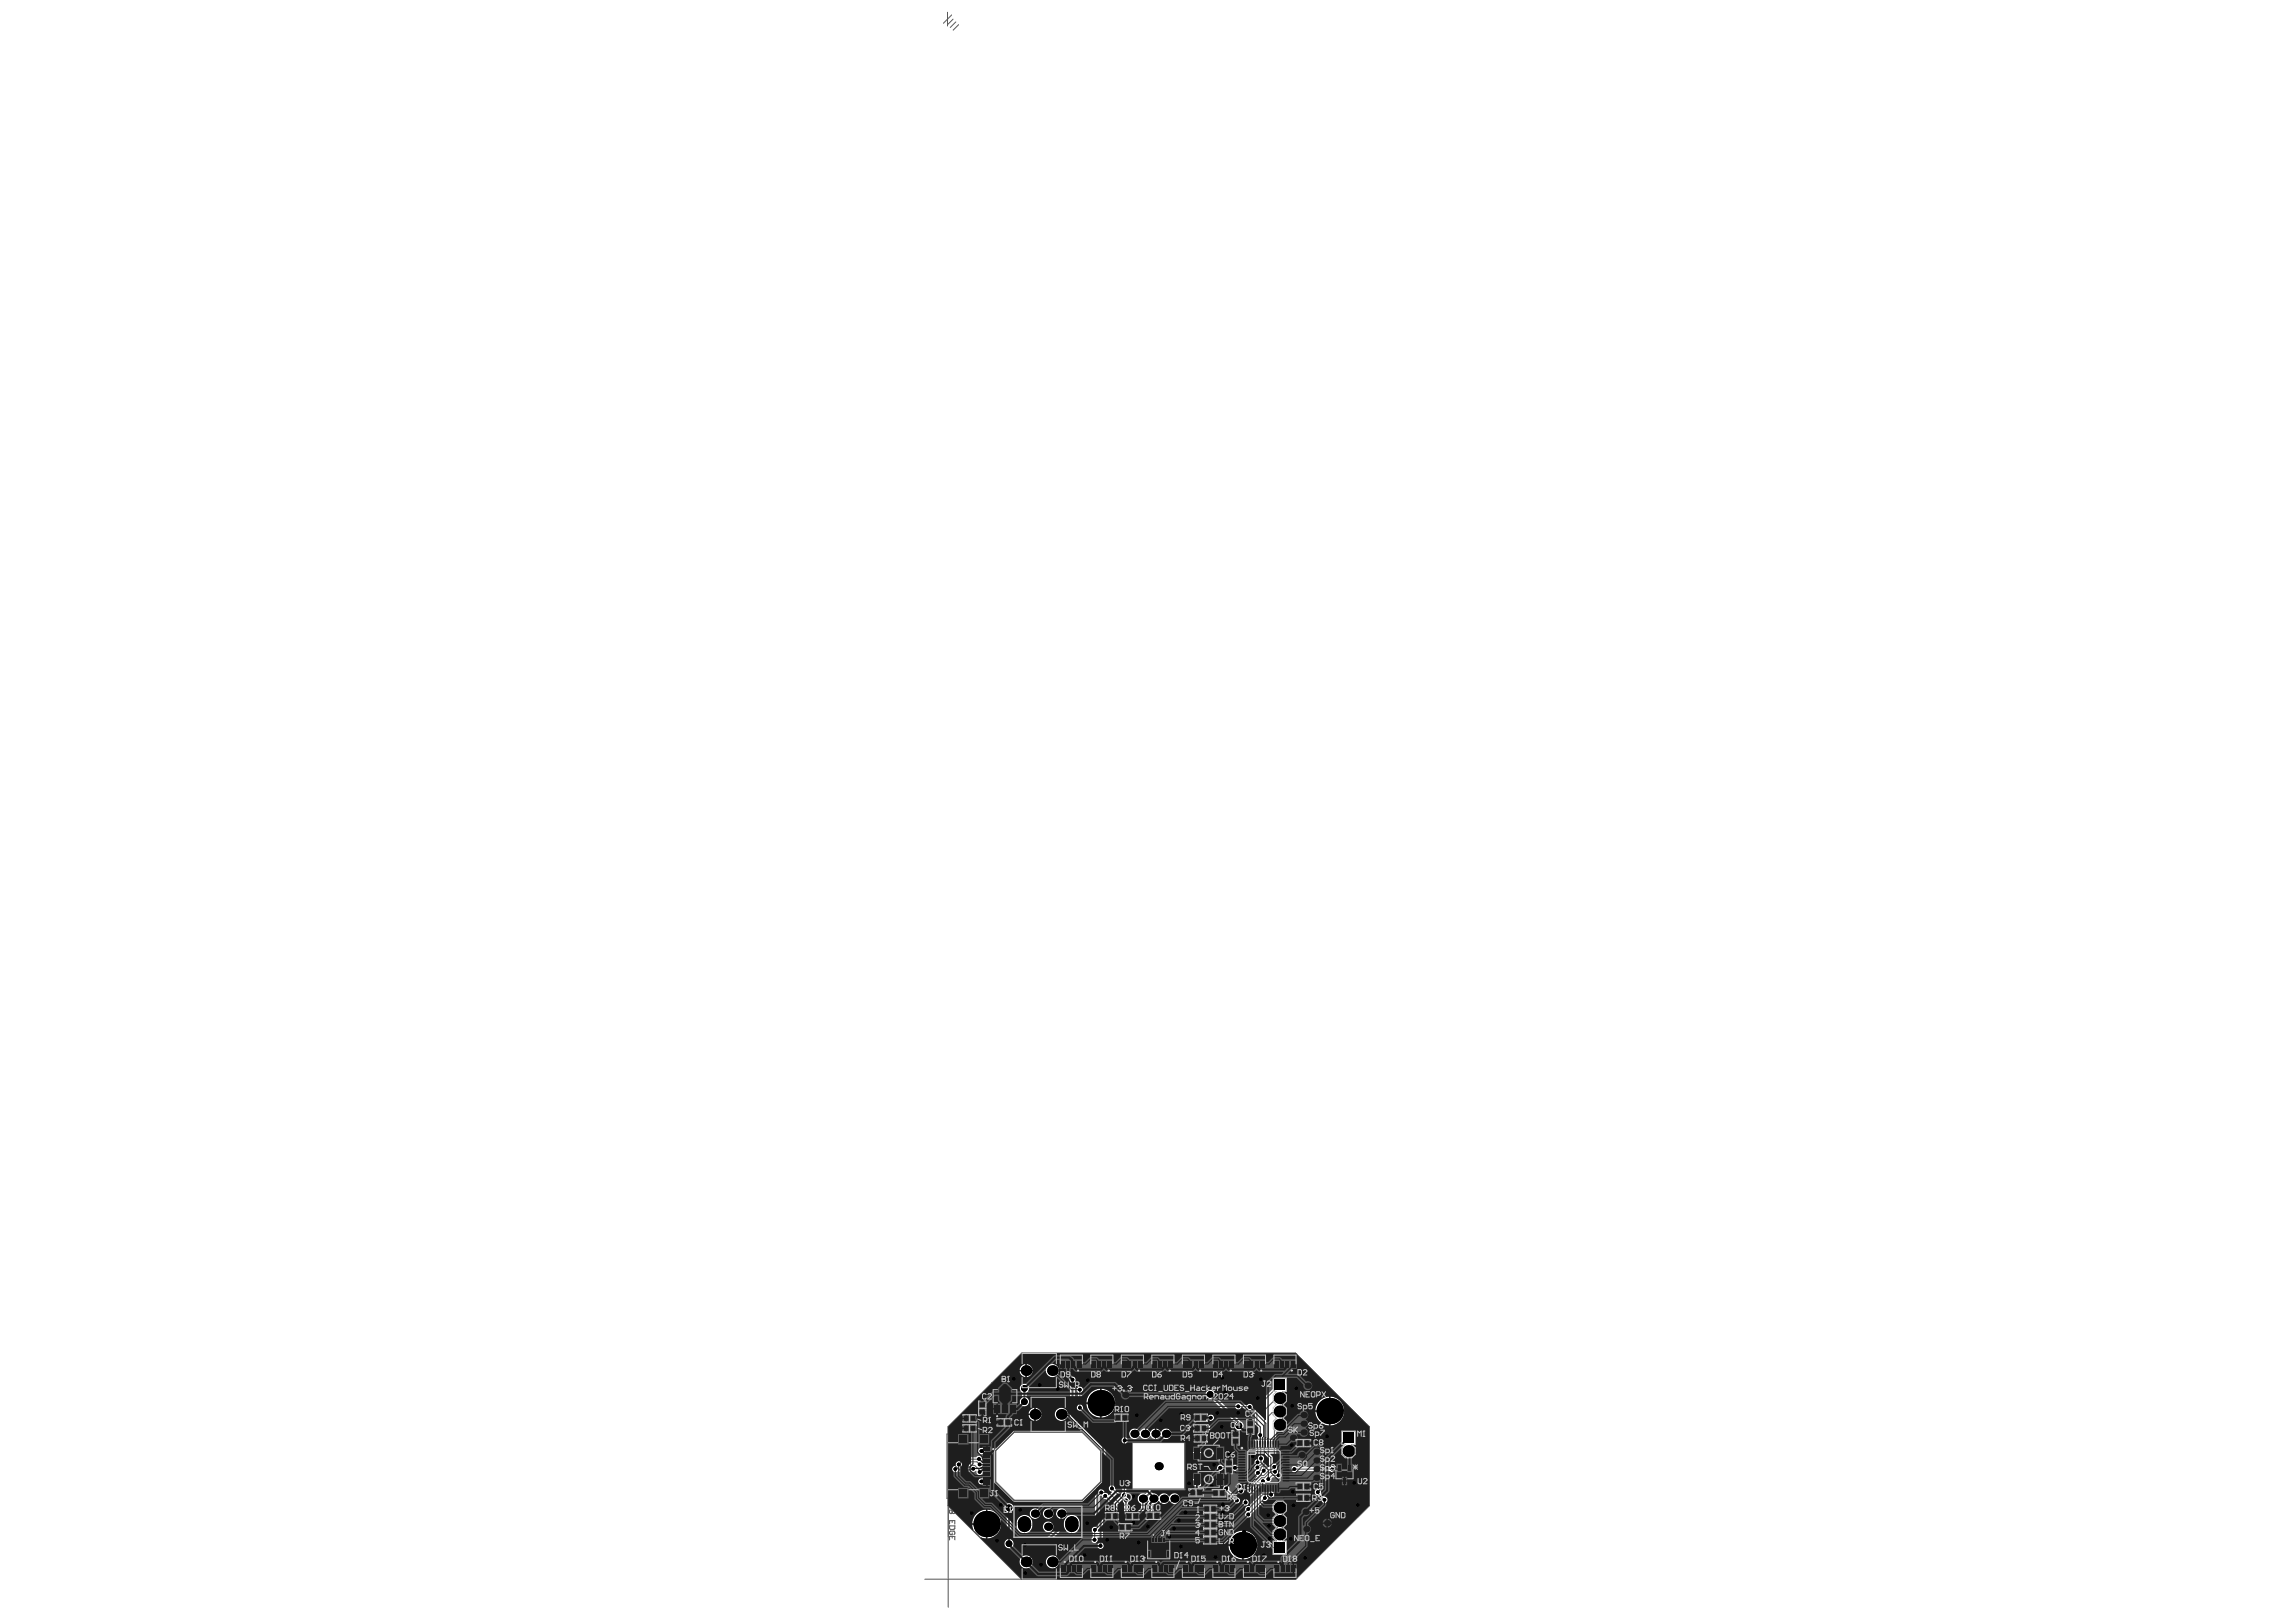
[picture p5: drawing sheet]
<svg xmlns="http://www.w3.org/2000/svg" width="297mm" height="210mm" viewBox="0 0 297 210" stroke-linecap="round" stroke-linejoin="round" font-family="sans-serif">
<path d="M172.9 189.4h2.1v.5h.4v1.8h-1.1v.6h-.7v-.6h-1.1v-1.8h.4z" fill="#5a5a5a"/>
<g fill="none" stroke="#5a5a5a" stroke-width=".13">
<path d="M122.6 1.6v1.8M123.1 1.9l-1.1 1.1M123.3 2.5l-.7 .7M123.7 2.8l-.8 .8M124 3.2l-.7 .7M128.3 178.9h3.4v4.1h-3.4zM128.5 179.8h3.1v1.7h-3.1zM137.1 175.2h3v1.9h-3zM137.2 175.4h2.8v1.1h-2.8zM141 175.2h3.1v1.9h-3.1zM141.2 175.4h2.7v1.1h-2.7zM145 175.2h3v1.9h-3z"/>
<path d="M145.1 175.4h2.8v1.1h-2.8zM148.9 175.2h3.1v1.9h-3.1zM149.1 175.4h2.7v1.1h-2.7zM152.9 175.2h3v1.9h-3zM153 175.4h2.8v1.1h-2.8zM156.8 175.2h3.1v1.9h-3.1zM157 175.4h2.7v1.1h-2.7zM160.8 175.2h3v1.9h-3zM160.9 175.4h2.7v1.1h-2.7zM164.7 175.2h3.1v1.9h-3.1zM164.9 175.4h2.7v1.1h-2.7zM122.5 185.6h5.7v8.3h-5.7z"/>
<path d="M122.7 194.8l9.5 9.6M122.7 186.7h5v6.1h-5M124.3 188.5h1.3v2h-1.3zM124.5 184.3h1.8v1.1h-1.8zM124.5 183h1.9v1.1h-1.9zM124.6 188.7h.7v1.7h-.7zM124.8 184.5h1.2v.7h-1.2zM124.8 183.2h1.2v.7h-1.2zM125.1 184.8h.7M125.1 183.6h.7M125.4 184.5v.7M125.4 183.2v.7"/>
<path d="M126.6 181.3h1v1.9h-1zM126.8 182.3h.6M126.8 181.7h.6v1.2h-.6zM127.1 181.9v.7M128.8 187.7l2.4-2.4h8.8l2.4 2.4v4.1l-2.4 2.4h-8.8l-2.4-2.4zM129 183.6h1.9v1h-1.9zM129.3 183.7h1.2v.7h-1.2zM129.6 184.1h.7M129.9 183.7v.7M142.9 195.7h1.9v1h-1.9zM143.3 195.9h1.1v.6h-1.1zM143.5 196.2h.7"/>
<path d="M143.9 195.9v.6M144.2 183h1.8v1h-1.8zM144.5 183.1h1.2v.7h-1.2zM144.7 197.1h1.8v1h-1.8zM144.8 183.5h.6M145 197.3h1.2v.7h-1.2zM145.1 183.1v.7M145.3 197.6h.6M145.6 195.7h1.8v1h-1.8zM145.6 197.3v.7M145.9 195.9h1.2v.6h-1.2zM146.2 196.2h.6"/>
<path d="M146.5 195.9v.6M147.8 197.9h4.2v4.5h-4.2zM148.3 195.7h1.8v1h-1.8zM148.6 195.8h1.2v.7h-1.2zM148.9 196.2h.6M149.2 195.8v.7M153.8 192.6h1.9v1h-1.9zM154.2 192.8h1.1v.7h-1.1zM154.2 187.8h2.3v3.9h-2.3zM154.4 193.1h.7M154.4 188.4h1.9v2.7h-1.9zM154.4 183h1.9v1h-1.9z"/>
<path d="M154.4 184.3h1.9v1.1h-1.9zM154.4 185.6h1.9v1.1h-1.9zM154.7 192.8v.7M154.8 183.1h1.1v.7h-1.1zM154.8 184.5h1.1v.7h-1.1zM154.8 185.8h1.1v.7h-1.1zM155 189.7h.7M155 183.5h.7M155 184.8h.7M155 186.1h.7M155.3 189.4v.7M155.4 183.1v.7"/>
<path d="M155.4 184.5v.7M155.4 185.8v.7M155.6 194.7h1.9v5.1h-1.9zM155.6 195.8h1.9M155.6 196.8h1.9M155.6 197.8h1.9M155.6 198.8h1.9M156 197h1.2v.6h-1.2zM156 194.9h1.2v.7h-1.2zM156 196h1.2v.6h-1.2zM156 198h1.2v.6h-1.2zM156 199h1.2v.7h-1.2z"/>
<path d="M156.2 195.3h.7M156.2 196.3h.7M156.2 197.3h.7M156.2 198.3h.7M156.2 199.3h.7M156.6 194.9v.7M156.6 196v.6M156.6 197v.6M156.6 198v.6M156.6 199v.7M156.8 192.7h1.8v1h-1.8zM157.1 192.9h1.2v.6h-1.2z"/>
<path d="M157.4 193.2h.6M157.7 192.9v.6M158.5 188.9h1v1.8h-1zM158.7 189.8h.6M158.7 189.2h.6v1.2h-.6zM159 189.4v.7M159.3 185.1h1.1v1.9h-1.1zM159.5 186.1h.7M159.5 185.5h.7v1.2h-.7zM159.8 185.7v.7M160 186.2h7v7h-7zM161.1 187.4h4.8v4.7h-4.8z"/>
<path d="M161.2 183.8h1.1v1.8h-1.1zM161.4 184.1h.7v1.2h-.7zM161.4 184.7h.7M161.8 184.4v.6M163.2 189.7h.7M163.5 189.4v.7M167.7 191.9h1.8v1h-1.8zM167.7 186.2h1.8v1.1h-1.8zM167.7 193.3h1.8v1h-1.8zM168 192h1.2v.7h-1.2zM168 186.4h1.2v.7h-1.2zM168 193.5h1.2v.7h-1.2z"/>
<path d="M168.3 192.4h.6M168.3 193.8h.6M168.3 186.7h.6M168.6 186.4v.7M168.6 192v.7M168.6 193.5v.7M172.9 189.4h2.1v.5h.4v1.8h-1.1v.6h-.7v-.6h-1.1v-1.8h.4zM172.9 190.3h2.1v1h-2.1zM173.1 190.3v-.3h.3v.3M173.8 191.3v.4h.3v-.4M174.3 190.3l.6 .6M174.3 190.6h.6"/>
<path d="M174.5 190.3v-.3h.3v.3M174.6 190.3v.6M174.9 190.3l-.6 .6M175 190.6l-.2 .2 .2 .2M119.6 204.4h48l9.5-9.6v-10.2l-9.5-9.5h-35.4l-9.5 9.5v23.4M137.1 202.4h3v1.9h-3zM137.2 203h2.8v1.1h-2.8zM141 202.4h3.1v1.9h-3.1zM141.2 203h2.7v1.1h-2.7zM145 202.4h3v1.9h-3zM145.1 203h2.8v1.1h-2.8zM148.9 202.4h3.1v1.9h-3.1z"/>
<path d="M149.1 203h2.7v1.1h-2.7zM152.9 202.4h3v1.9h-3zM153 203h2.8v1.1h-2.8zM156.8 202.4h3.1v1.9h-3.1zM157 203h2.7v1.1h-2.7zM160.8 202.4h3v1.9h-3zM160.9 203h2.7v1.1h-2.7zM164.7 202.4h3.1v1.9h-3.1zM164.9 203h2.7v1.1h-2.7z"/>
<circle cx="161.7" cy="188" r=".34"/>
</g>
<g fill="none" stroke="#5a5a5a" stroke-width=".14">
<path d="M122.8 194.1h.7v.3l-.1 .1h-.2l-.1-.1v-.3M122.8 195.4h.7v.4l-.1 .1-.2-.1-.2 .1-.2-.1zM122.8 197.2v-.4h.7v.4M122.8 197.5h.7v.3l-.1 .1h-.4l-.2-.1zM122.8 199.3v-.5h.7v.5M123 195.2l-.2-.1v-.2l.2-.2h.4l.1 .2v.2l-.1 .1M123.2 195.4h.1M123.2 198.4v.2h-.2l-.2-.1v-.2l.2-.2h.4l.1 .2v.2l-.1 .1M123.2 195.4v.4M123.2 196.8v.2M123.2 198.8v.3M148.5 199.4h2.8"/>
<path d="M148.8 199.4v-.4h-.3v2.7h2.8v-2.7h-.3v.4"/>
<circle cx="139.5" cy="177.4" r=".07"/>
<circle cx="143.4" cy="177.4" r=".07"/>
<circle cx="147.4" cy="177.4" r=".07"/>
<circle cx="151.3" cy="177.4" r=".07"/>
<circle cx="155.3" cy="177.4" r=".07"/>
<circle cx="159.2" cy="177.4" r=".07"/>
<circle cx="163.2" cy="177.4" r=".07"/>
<circle cx="167.1" cy="177.4" r=".07"/>
<circle cx="124.1" cy="190.2" r=".07"/>
<circle cx="128.5" cy="187.5" r=".07"/>
<circle cx="129" cy="183.3" r=".07"/>
<circle cx="137.7" cy="202.1" r=".07"/>
<circle cx="141.7" cy="202.1" r=".07"/>
<circle cx="145.6" cy="202.1" r=".07"/>
<circle cx="149.6" cy="202.1" r=".07"/>
<circle cx="153.5" cy="202.1" r=".07"/>
<circle cx="157.5" cy="202.1" r=".07"/>
<circle cx="161.4" cy="202.1" r=".07"/>
<circle cx="165.4" cy="202.1" r=".07"/>
</g>
<path d="M122.7 184.6l9.5-9.5h35.4l9.5 9.5v10.2l-9.5 9.6h-35.4l-9.5-9.6zM128.8 187.7l2.4-2.4h8.8l2.4 2.4v4.1l-2.4 2.4h-8.8l-2.4-2.4zM146.4 186.7h6.9v6h-6.9z" fill="none" stroke="#5a5a5a" stroke-width=".17"/>
<g fill="none" stroke="#8c8c8c" stroke-width=".13">
<path d="M124 188h.3M124.2 187.3h.1M124.2 187.3v.7M124.2 187.3l.1 .1M124.5 187.4l.1-.1h.4v.7h-.4l-.1-.1zM124.6 188.5h.7M124.6 190.5h.7M154 188.1l.4-.3h2.3v3.9h-2.7zM154.5 186.7l-.1-.1h-.2l-.1 .1v.1l.4 .5h-.4M154.9 187.3h.2M155 186.6h.1M155 186.6v.7"/>
<path d="M155 186.6l.1 .1M155.4 186.7l.1-.1h.3v.7h-.3l-.1-.2z"/>
</g>
<circle cx="124.1" cy="190.2" r=".07" fill="none" stroke="#8c8c8c" stroke-width=".14"/>
<path d="M122.7 184.6l9.5-9.5h35.4l9.5 9.5v10.2l-9.5 9.6h-35.4l-5.4-5.4 .1-.1 .7 .2v-1.8h-1.8l.1 .7h-.1l-3.1-3.2zM132.8 176.5v.8h.8a.83 .83 0 0 0-.8-.8zM132.1 176.8l-.2 .5h.8v-.8zM131.9 177.5a.83 .83 0 0 0 .8 .7v-.7zM132.8 177.5v.7a.83 .83 0 0 0 .8-.7zM135.3 177.4a.86 .86 0 0 0 1.7 0 .86 .86 0 0 0-1.7 0zM142.5 179.7v1.8h1.8a1.86 1.86 0 0 0-1.8-1.8zM141.1 180.3l-.4 .4-.2 .8h1.8v-1.8l-.7 .2zM132.1 179.2l-.2 .5 .1 .3 .2 .2v.7a.61 .61 0 0 0-.1 .9 .61 .61 0 0 0 .9 0 .61 .61 0 0 0-.2-.9v-.7a.61 .61 0 0 0 .2-.9 .61 .61 0 0 0-.9-.1zM159.9 181.7a.42 .42 0 0 0 0 .6 .42 .42 0 0 0 .6 0h.8a.42 .42 0 0 0 .6 .1 .42 .42 0 0 0 .1-.6 .42 .42 0 0 0-.6 0h-.8a.41 .41 0 0 0-.7-.1zM172.1 180.7v1.8h1.8a1.86 1.86 0 0 0-1.8-1.8zM170.7 181.3l-.3 .5-.2 .7h1.7v-1.8l-.7 .2zM139.4 179.5a.41 .41 0 0 0 .1 .7v1.6a.41 .41 0 0 0-.1 .7 .41 .41 0 0 0 .6 0 .41 .41 0 0 0-.1-.7v-1.6a.42 .42 0 0 0 .1-.6 .42 .42 0 0 0-.6-.1zM134 182.2v.7h.8a.83 .83 0 0 0-.8-.7zM133.3 182.4l-.2 .5h.7v-.7zM142.5 181.7v1.8a1.86 1.86 0 0 0 1.8-1.8zM140.5 181.7a1.86 1.86 0 0 0 1.8 1.8v-1.8zM134 183.1v.8a.83 .83 0 0 0 .8-.8zM133.1 183.1a.83 .83 0 0 0 .7 .8v-.8zM136.4 183a.9 .9 0 0 0 1.8 0 .9 .9 0 0 0-1.8 0zM172.1 182.7v1.8a1.86 1.86 0 0 0 1.8-1.8zM170.2 182.7a1.86 1.86 0 0 0 1.7 1.8v-1.8zM156.1 180a.61 .61 0 0 0-.1 .7 .61 .61 0 0 0 .7 .3l3.1 3.1a.61 .61 0 0 0 .2 .9 .61 .61 0 0 0 .8-.3 .61 .61 0 0 0-.4-.8l-3.2-3.3a.61 .61 0 0 0-.3-.7 .61 .61 0 0 0-.8 .1zM149.6 184.9v1.3h.2l.4-.4a.69 .69 0 0 0 1.1 .3 .69 .69 0 0 0 0-1.1 .69 .69 0 0 0-1.1 .3l-.4-.4zM146.3 185.1a.69 .69 0 0 0 .1 1 .69 .69 0 0 0 1-.3h.1a.69 .69 0 0 0 .6 .4 .69 .69 0 0 0 .7-.4l.3 .4h.3v-1.3h-.3l-.3 .4a.69 .69 0 0 0-.7-.4 .69 .69 0 0 0-.6 .4h-.1a.69 .69 0 0 0-1.1-.2zM164.7 178.4v1.3l-2.3 2.4v6.9a.51 .51 0 0 0 0 .6 .59 .59 0 0 0 0 .7 .49 .49 0 0 0 .2 .8l-1 1h-1a.42 .42 0 0 0-.7 0 .42 .42 0 0 0 .2 .6 .44 .44 0 0 0 .3 .7 .44 .44 0 0 0 .5-.4h.7v.1l-.6 .6-.1 .4a.41 .41 0 0 0-.1 .5 .41 .41 0 0 0 .5 .2v.1a.59 .59 0 0 0-.1 .8 .42 .42 0 0 0 .2 .7 .42 .42 0 0 0 .5-.5l1.7-1.6a.57 .57 0 0 0 .5-.6 .42 .42 0 0 0 .6 .1 .42 .42 0 0 0 0-.6 .42 .42 0 0 0-.6 0h-.8l-1.8 1.7h-.2v-.1a.49 .49 0 0 0 .1-.8l1.9-1.9h.3l.2-.3h.1a.41 .41 0 0 0 .6-.4l.2-.2h.4a.42 .42 0 0 0 .7-.1 .42 .42 0 0 0-.4-.6l-.2-.4a.41 .41 0 0 0-.2-.6l.1-4.2h.1a.96 .96 0 0 0 1.2-.5 .96 .96 0 0 0-.3-1.2 1.1 1.1 0 0 0 .1-1.6l-.1-.2a1.1 1.1 0 0 0 .1-1.5l-.1-.2h.3v-1.7zM128.7 187.6l-.1 4.2 2.5 2.5h8.9l1.6-1.5 .1 .1v3.4l.4 .5v.9l-.1 .1a.41 .41 0 0 0-.6-.1 .41 .41 0 0 0 0 .6v.6a.42 .42 0 0 0-.1 .7 .42 .42 0 0 0 .7-.2 .53 .53 0 0 1 0 .6 .42 .42 0 0 0 .5 .4 .42 .42 0 0 0 .2-.6v-3.1l-.4-.6v-2.5h.3a.41 .41 0 0 0 .5 .4l1.4 1.5h.2h5.9l1.1-.9a.69 .69 0 0 0 .8-.3 .69 .69 0 0 0-.1-.9v-.1h1.9l1.2-1.2 .1-.5h.9v-1.7h-2.3v1.7h.8v.2l-1 .9h-.7v-6.1h-6.8v6.2h2.1v.1l-.4 .4a.7 .7 0 0 0-.9 .2 .7 .7 0 0 0 .1 1h-1.4v-.1a.49 .49 0 0 0-.2-.7v-.2l-.1-.3v-6.5a.42 .42 0 0 0 .1-.5 .42 .42 0 0 0-.6-.1 .42 .42 0 0 0 0 .6v6.4l-.3 .3-.6-.7a.41 .41 0 0 0-.5-.5 .41 .41 0 0 0-.3 .6l-.1 .1h-.6l-.4-.3 .5-.5 .1-.2v-4.8l-3.9-4v-4.3a.42 .42 0 0 0-.1-.6 .42 .42 0 0 0-.5 0 .42 .42 0 0 0-.1 .6l.1 4.6 3.9 3.9h-.1l-2.3-2.2h-8.8zM126.5 187.8a.45 .45 0 0 0 .9 0 .45 .45 0 0 0-.9 0zM173.6 185.2v1.7h.3v.1a.96 .96 0 0 0-.2 1.4 .96 .96 0 0 0 1.5 0 .96 .96 0 0 0-.2-1.4v-.1h.3v-1.7zM156.4 183.2l-.4 .7v4h-1.8v1.6h2.3v-5.5l.2-.1a.42 .42 0 0 0 .3-.6 .42 .42 0 0 0-.6-.1zM157.6 189.6a.42 .42 0 0 0 0 .7 .42 .42 0 0 0 .6-.1h1.2a.42 .42 0 0 0 .6 0 .42 .42 0 0 0 0-.6 .42 .42 0 0 0-.6 .1l-1.2-.1a.42 .42 0 0 0-.6 0zM167.2 189.8a.42 .42 0 0 0 0 .6 .42 .42 0 0 0 .6 0h4.3a.41 .41 0 0 0 .6 0 .41 .41 0 0 0 0-.6 .41 .41 0 0 0-.6 .1l-4.3-.1a.42 .42 0 0 0-.6 0zM123.4 189.2l-.1 .5a.47 .47 0 0 0-.1 .5 .47 .47 0 0 0 .4 .3l.3-.1 2 .1 .4-.2a.44 .44 0 0 0 .3 .6 .44 .44 0 0 0 .6-.3 .44 .44 0 0 0-.4-.6v-.1a.45 .45 0 0 0 .4-.4 .45 .45 0 0 0-.3-.4 .42 .42 0 0 0 0-.6 .42 .42 0 0 0-.6 .1h-2.2zM126.5 191.7a.45 .45 0 0 0 .9 0 .45 .45 0 0 0-.9 0zM170.2 192.8a.41 .41 0 0 0-.1 .4 .41 .41 0 0 0 .3 .3l.5 .5a.41 .41 0 0 0 .4 .5 .41 .41 0 0 0 .5-.4 .41 .41 0 0 0-.5-.4l-.4-.4a.42 .42 0 0 0-.2-.6 .42 .42 0 0 0-.5 .1zM158.3 192.3a.43 .43 0 0 0 .2 .7l1.1 1.1a.41 .41 0 0 0 .4 .5 .41 .41 0 0 0 .4-.4 .41 .41 0 0 0-.4-.4l-1-1a.42 .42 0 0 0-.1-.5 .42 .42 0 0 0-.6 0zM134.9 195.9a.7 .7 0 0 0 1.4 0 .7 .7 0 0 0-1.4 0zM133.2 195.9a.7 .7 0 0 0 1.4 0 .7 .7 0 0 0-1.4 0zM127.7 195.4v1.7h1.8a1.86 1.86 0 0 0-1.8-1.7zM126.3 195.9l-.3 .5-.2 .7h1.8v-1.7l-.8 .2zM134.9 197.6a.7 .7 0 0 0 1.4 0 .7 .7 0 0 0-1.4 0zM136.8 195.4a.69 .69 0 0 0 .2 1.1v.9l-3.9 3.9a.86 .86 0 0 0-1.2 .7 .86 .86 0 0 0 1 1 .86 .86 0 0 0 .6-1.2l4.2-4.1a1.05 1.05 0 0 0 1.3 .7 1.05 1.05 0 0 0 .7-1.3 1.03 1.03 0 0 0-.9-1 1.03 1.03 0 0 0-1.1 .6h-.1v-.2a.7 .7 0 0 0 .3-1 .7 .7 0 0 0-1.1-.1zM131.8 196.3a1.2 1.2 0 0 0-.3 1.4 1.2 1.2 0 0 0 1.2 .7 1.23 1.23 0 0 0 .9-1.3 1.23 1.23 0 0 0-1.1-1.1l-.4 .1zM127.7 197.3v1.8a1.86 1.86 0 0 0 1.8-1.8zM160.9 198.1v1.8h1.8a1.86 1.86 0 0 0-1.8-1.8zM159.5 198.6l-.4 .5-.2 .8h1.8v-1.8l-.8 .2zM130.1 194.7l-.2 .4 .1 .3 .2 .3v3.5a.61 .61 0 0 0-.1 1 .61 .61 0 0 0 .9 0 .61 .61 0 0 0-.2-1v-3.5a.61 .61 0 0 0 .2-.9 .61 .61 0 0 0-.9-.1zM164.9 194.4a1.06 1.06 0 0 0 .2 1.6 .98 .98 0 0 0 0 1.7 1.1 1.1 0 0 0-.2 1.5l.1 .1v.1h-.3v1.7h1.7v-1.7h-.3v-.1a.96 .96 0 0 0 0-1.6 1.1 1.1 0 0 0 .1-1.5l-.1-.2a1.1 1.1 0 0 0 .1-1.6 .96 .96 0 0 0-1.3 0zM160.9 200v1.8a1.86 1.86 0 0 0 1.8-1.8zM158.9 200a1.86 1.86 0 0 0 1.8 1.8v-1.8zM135.3 202.1a.86 .86 0 0 0 1.7 0 .86 .86 0 0 0-1.7 0z" fill="#5a5a5a"/>
<path d="M132.5 179.8v1.6M138.8 178.5v4.7l3.9 4v4.7l-.7 .7v3.7l.4 .4v3.3M130.5 195.1v4.7M137.3 195.9v1.7l-4.6 4.5M156.6 180.4l3.6 3.6v.4l.1 .1" fill="none" stroke="#5a5a5a" stroke-width=".26"/>
<g fill="none" stroke="#5a5a5a" stroke-width=".14">
<path d="M139.7 179.8v2.4M165.6 179.2l-3 3 .1 7M123.9 190h.1M123.9 190l-.3 .1M124 189.5h.2M126.7 188.8h-2.6l-.5 .5v.4l.5 .5h1.5l.3-.1M126.7 189.5l-.3-.3h-2l-.2 .1v.4l.2 .2h1.1l.2-.3h.4l.6 .6v.3M141.6 198v1.3M142.5 193.1h.9l1.7 1.7h4.9l.6-.6v-.3M143 193.6h.1M143 193.6l1.7 1.7h5.9l1.3-1.4M143.9 192.6l1.4 1.5 .4 .1"/>
<path d="M158.6 192.6l.1 .3 1.3 1.3M160.2 182l1.5 .1M161.5 196h.1M162.7 189.9h.1M163 185.7l.1 3M163.4 191.7l-2.3 2.2v.5M163.5 190.3h.1M163.6 193.9l-2.1 2.1M163.6 193.9h.1M164.4 193.4h-1l-1.9 1.9M164.9 189.8l-.4 .4h-.2l-.8 .8h-.4l-1.4 1.4h-1.4M164.9 190.5h-.5l-.8 .7h-.4l-1.6 1.6h-.8l-.3 .2"/>
<path d="M165.4 190.9h-.8l-.5 .5M165.6 182.7l-.2 .1h-.8l-.5 .5v5.7l-1 1-.1 .3-.3 .3M165.6 180.9h-.4l-1.6 1.6v6.6l-.9 .8M165.6 184.4h-.2l-.5 .6v4.2l-.6 .5h-.2l-.6 .6M167.5 190.1h.1M167.5 190.1h4.9M170.5 193v.2l.8 .9M172.4 190.1h.1"/>
</g>
<path d="M145.5 186.4l-.1 7.1M155.7 188.4l-.4 .3M157.9 189.9h1.9" fill="none" stroke="#5a5a5a" stroke-width=".17"/>
<path d="M155.3 190.8v1.1l-1.1 1.1h-5.2l-1 .9h-.1M156.6 183.5l-.3 .4v4.3l-.2 .2h-.4" fill="none" stroke="#5a5a5a" stroke-width=".24"/>
<g fill="#000">
<path d="M132.5 197.4v.9zM131.7 197.4h.8v.9a.85 .85 0 0 1-.8-.9z"/>
<path d="M132.5 197.4h.9zM132.5 197.4h.9a.85 .85 0 0 1-.9 .9z"/>
<path d="M132.5 196.2v.9zM132.5 196.2a.85 .85 0 0 1 .9 .9h-.9z"/>
<path d="M131.7 197.1h.8zM131.9 196.5l.3-.2 .3-.1v.9h-.8l.1-.4z"/>
<path d="M138.7 197.4v.9zM137.8 197.4h.9v.9a.85 .85 0 0 1-.9-.9z"/>
<path d="M138.7 197.4h.8zM138.7 197.4h.8a.85 .85 0 0 1-.8 .9z"/>
<path d="M138.7 196.2v.9zM138.7 196.2a.85 .85 0 0 1 .8 .9h-.8z"/>
<path d="M137.8 197.1h.9zM138.1 196.5l.2-.2 .4-.1v.9h-.9l.1-.4z"/>
<circle cx="131.2" cy="178.4" r=".24"/>
<circle cx="132.5" cy="179.7" r=".43"/>
<circle cx="132.7" cy="177.4" r=".68"/>
<circle cx="134.5" cy="179.2" r=".24"/>
<circle cx="136.2" cy="177.4" r=".68"/>
<circle cx="136.9" cy="179.8" r=".24"/>
<circle cx="138.8" cy="178.5" r=".24"/>
<circle cx="139.7" cy="179.8" r=".24"/>
<circle cx="140.7" cy="178.6" r=".24"/>
<circle cx="158.1" cy="178.3" r=".24"/>
<circle cx="163.1" cy="178.5" r=".24"/>
<circle cx="167.7" cy="179.7" r=".24"/>
<circle cx="123.6" cy="190.1" r=".24"/>
<circle cx="124" cy="189.5" r=".24"/>
<circle cx="125.7" cy="195.8" r=".24"/>
<circle cx="125.9" cy="190.1" r=".24"/>
<circle cx="126.7" cy="188.8" r=".24"/>
<circle cx="126.7" cy="189.5" r=".24"/>
<circle cx="126.7" cy="190.5" r=".24"/>
<circle cx="127" cy="187.8" r=".24"/>
<circle cx="127" cy="191.7" r=".24"/>
<circle cx="127.6" cy="197.2" r="1.7"/>
<circle cx="129" cy="199.4" r=".24"/>
<circle cx="129.4" cy="194.7" r=".24"/>
<circle cx="130.5" cy="199.8" r=".43"/>
<circle cx="130.5" cy="195.1" r=".43"/>
<circle cx="132" cy="195.4" r=".24"/>
<circle cx="132.5" cy="181.4" r=".43"/>
<circle cx="132.6" cy="199.9" r=".24"/>
<circle cx="133.9" cy="183" r=".68"/>
<circle cx="133.9" cy="195.9" r=".52"/>
<circle cx="135.6" cy="195.9" r=".52"/>
<circle cx="135.6" cy="197.6" r=".52"/>
<circle cx="137.3" cy="195.9" r=".52"/>
<circle cx="137.3" cy="183" r=".68"/>
<circle cx="139.7" cy="182.2" r=".24"/>
<circle cx="140.7" cy="197.1" r=".24"/>
<circle cx="141.2" cy="181.5" r=".24"/>
<circle cx="141.6" cy="199.3" r=".24"/>
<circle cx="141.6" cy="198" r=".24"/>
<circle cx="142.4" cy="181.6" r="1.7"/>
<circle cx="142.5" cy="193.1" r=".24"/>
<circle cx="143" cy="193.6" r=".24"/>
<circle cx="143.2" cy="199.3" r=".24"/>
<circle cx="143.8" cy="197.6" r=".24"/>
<circle cx="143.9" cy="192.6" r=".24"/>
<circle cx="145.4" cy="193.5" r=".24"/>
<circle cx="145.5" cy="186.4" r=".24"/>
<circle cx="145.7" cy="194.2" r=".24"/>
<circle cx="146.6" cy="197" r=".24"/>
<circle cx="146.6" cy="193.7" r=".24"/>
<circle cx="146.8" cy="185.5" r=".52"/>
<circle cx="147.1" cy="183.2" r=".24"/>
<circle cx="147.3" cy="199.6" r=".24"/>
<circle cx="147.9" cy="193.9" r=".52"/>
<circle cx="148.1" cy="185.5" r=".52"/>
<circle cx="148.5" cy="197.5" r=".24"/>
<circle cx="149.2" cy="193.9" r=".52"/>
<circle cx="149.5" cy="185.5" r=".52"/>
<circle cx="149.9" cy="189.7" r=".52"/>
<circle cx="150.2" cy="183.8" r=".24"/>
<circle cx="150.6" cy="193.9" r=".52"/>
<circle cx="150.9" cy="185.5" r=".52"/>
<circle cx="151.3" cy="198.8" r=".24"/>
<circle cx="151.9" cy="197.8" r=".24"/>
<circle cx="151.9" cy="193.9" r=".52"/>
<circle cx="152.5" cy="196.8" r=".24"/>
<circle cx="152.8" cy="183" r=".24"/>
<circle cx="153.4" cy="195.7" r=".24"/>
<circle cx="153.8" cy="194.7" r=".24"/>
<circle cx="153.8" cy="186.1" r=".24"/>
<circle cx="153.8" cy="192" r=".24"/>
<circle cx="156.6" cy="180.4" r=".43"/>
<circle cx="156.6" cy="183.5" r=".24"/>
<circle cx="156.8" cy="192.3" r=".24"/>
<circle cx="157.1" cy="189.5" r=".24"/>
<circle cx="157.5" cy="182.9" r=".24"/>
<circle cx="157.9" cy="189.9" r=".24"/>
<circle cx="158" cy="184.6" r=".24"/>
<circle cx="158.2" cy="194.7" r=".24"/>
<circle cx="158.2" cy="195.7" r=".24"/>
<circle cx="158.2" cy="196.8" r=".24"/>
<circle cx="158.5" cy="180.1" r=".24"/>
<circle cx="158.6" cy="192.6" r=".24"/>
<circle cx="159.1" cy="188.2" r=".24"/>
<circle cx="159.8" cy="189.9" r=".24"/>
<circle cx="160" cy="194.2" r=".24"/>
<circle cx="160.2" cy="182.8" r=".24"/>
<circle cx="160.2" cy="182" r=".24"/>
<circle cx="160.3" cy="192.4" r=".24"/>
<circle cx="160.3" cy="184.5" r=".43"/>
<circle cx="160.5" cy="193" r=".24"/>
<circle cx="160.8" cy="199.9" r="1.7"/>
<circle cx="161" cy="198.2" r=".24"/>
<circle cx="161.1" cy="194.4" r=".24"/>
<circle cx="161.5" cy="195.3" r=".24"/>
<circle cx="161.5" cy="196" r=".24"/>
<circle cx="161.7" cy="182.1" r=".24"/>
<circle cx="162.1" cy="188.5" r=".24"/>
<circle cx="162.7" cy="189.9" r=".24"/>
<circle cx="162.7" cy="189.2" r=".24"/>
<circle cx="162.7" cy="180.9" r=".24"/>
<circle cx="162.7" cy="190.6" r=".24"/>
<circle cx="163" cy="185.7" r=".24"/>
<circle cx="163.1" cy="188.7" r=".24"/>
<circle cx="163.4" cy="191.7" r=".24"/>
<circle cx="163.5" cy="190.3" r=".24"/>
<circle cx="163.6" cy="193.9" r=".24"/>
<circle cx="164.1" cy="196.1" r=".24"/>
<circle cx="164.1" cy="191.4" r=".24"/>
<circle cx="164.2" cy="197.5" r=".24"/>
<circle cx="164.3" cy="199.1" r=".24"/>
<circle cx="164.4" cy="193.4" r=".24"/>
<circle cx="164.9" cy="189.8" r=".24"/>
<circle cx="164.9" cy="190.5" r=".24"/>
<circle cx="165.4" cy="190.9" r=".24"/>
<circle cx="165.6" cy="198.6" r=".78"/>
<circle cx="165.6" cy="180.9" r=".78"/>
<circle cx="165.6" cy="184.4" r=".78"/>
<circle cx="165.6" cy="195.1" r=".78"/>
<circle cx="165.6" cy="182.7" r=".78"/>
<circle cx="165.6" cy="196.8" r=".78"/>
<circle cx="167" cy="199.1" r=".24"/>
<circle cx="167.1" cy="187" r=".24"/>
<circle cx="167.2" cy="181.9" r=".24"/>
<circle cx="167.3" cy="193.1" r=".24"/>
<circle cx="167.3" cy="194.8" r=".24"/>
<circle cx="167.5" cy="190.1" r=".24"/>
<circle cx="170.4" cy="195" r=".24"/>
<circle cx="170.5" cy="193.1" r=".24"/>
<circle cx="171.3" cy="194.1" r=".24"/>
<circle cx="171.7" cy="185.9" r=".24"/>
<circle cx="172" cy="182.6" r="1.7"/>
<circle cx="172.4" cy="181.3" r=".24"/>
<circle cx="172.4" cy="190.1" r=".24"/>
<circle cx="174.5" cy="187.8" r=".78"/>
<circle cx="175.2" cy="191.9" r=".24"/>
<circle cx="175.7" cy="194.8" r=".24"/>
<circle cx="132.6" cy="203.6" r=".24"/>
<circle cx="132.7" cy="202.1" r=".68"/>
<circle cx="134.7" cy="202.5" r=".24"/>
<circle cx="136.2" cy="202.1" r=".68"/>
<circle cx="137.3" cy="200" r=".24"/>
<circle cx="140.3" cy="201.3" r=".24"/>
<circle cx="142.4" cy="200" r=".24"/>
<circle cx="146.6" cy="201.5" r=".24"/>
<circle cx="152.8" cy="200.1" r=".24"/>
<circle cx="157.3" cy="201.5" r=".24"/>
<circle cx="163.5" cy="201.3" r=".24"/>
<circle cx="168.8" cy="201.6" r=".24"/>
</g>
<g fill="#000">
<path d="M164.9 178.5h1.3v1.4h-1.3z" fill-rule="evenodd"/>
<path d="M131.7 197.1l.8-.9 .9 .9v.3l-.9 .9-.8-.9z" fill-rule="evenodd"/>
<path d="M137.8 197.1l.9-.9 .8 .9v.3l-.8 .9-.9-.9z" fill-rule="evenodd"/>
<path d="M173.8 185.4h1.3v1.3h-1.3z" fill-rule="evenodd"/>
<path d="M164.9 199.6h1.3v1.4h-1.3z" fill-rule="evenodd"/>
</g>
<g fill="#5a5a5a">
<path d="M125 190.1h.4v.2h-.4z" fill-rule="evenodd"/>
<path d="M125 189.8h.4v.1h-.4z" fill-rule="evenodd"/>
<path d="M125 189.4h.4v.2h-.4z" fill-rule="evenodd"/>
<path d="M125 189.1h.4v.1h-.4z" fill-rule="evenodd"/>
<path d="M125 188.8h.4v.1h-.4z" fill-rule="evenodd"/>
<path d="M124.4 188.8h.4v.1h-.4z" fill-rule="evenodd"/>
<path d="M124.4 189.1h.4v.1h-.4z" fill-rule="evenodd"/>
<path d="M124.4 189.4h.4v.2h-.4z" fill-rule="evenodd"/>
<path d="M124.4 189.8h.4v.1h-.4z" fill-rule="evenodd"/>
<path d="M124.4 190.1h.4v.2h-.4z" fill-rule="evenodd"/>
<path d="M154.3 188.1h2.1v1.3h-2.1z" fill-rule="evenodd"/>
<path d="M154.3 190.1h2.1v1.3h-2.1z" fill-rule="evenodd"/>
</g>
<g fill="#1e1e1e">
<path d="M133.1 179.5l2.1-2.1h.1a.85 .85 0 0 0 1.3 .7l1.8 1.9v.1h-5.3z"/>
<path d="M145.9 193.3h1.6v.1a.69 .69 0 0 0-.3 .6 .69 .69 0 0 0 .4 .6v.6l-.5 .5-.6 .1-.2-.1h-.4v-1.2a.47 .47 0 0 0-.1-.8z"/>
<path d="M139.3 196.2h2.3l3-2.9h.4v.2l-.9 1-.1 1.2-.1 .1a.56 .56 0 0 0-.7-.1 .56 .56 0 0 0-.3 .7l-1.2 1.2a.49 .49 0 0 0-.5 .6h-1.8a1.47 1.47 0 0 0-.1-1.9z"/>
<path d="M162 187.5h3.4h.2l.1-.4h.8l.6-.5h.6v.3l-.7 .7h-5z"/>
<path d="M144.6 194.7l.6-.6h.1l.1 .4v1.3l.2 .3v.3a.58 .58 0 0 0 .9 .2 .52 .52 0 0 0 .9-.2v-.3l.7-.7v-.8l.5-.4v.1l-.2 .3v1.1l-.1 .1v.5l-1.1 1.1h-.7a.55 .55 0 0 0-.9-.1l-.6-.2-.4-.4 .1-.2 .1-.5-.2-.3z"/>
<path d="M163.4 197.1h1.3a.83 .83 0 0 0 .6 .5v.1a.83 .83 0 0 0-.6 .6h-.2l-1.2-1.2z"/>
<path d="M162.9 194.8l.1-.1 .4 .4h1.3a.85 .85 0 0 0 .6 .8v.1a.83 .83 0 0 0-.6 .6h-1.1l-.7-.7z"/>
<path d="M128.6 192l.1-.1 2.4 2.4h9l2.5-2.5v-3.8h.1l.9 .9v3.4a.41 .41 0 0 0-.1 .5 .41 .41 0 0 0 .3 .2v.1l-.3 .4-.4-.3h-.2a.43 .43 0 0 0-.4-.5 .43 .43 0 0 0-.4 .5l-1.4 1.3h-5.7l-.8 .7a.69 .69 0 0 0-1 .6 .69 .69 0 0 0 .8 .8 .69 .69 0 0 0 .5-1l.6-.6h.7l-.1 .2a.69 .69 0 0 0-.8 .7 .69 .69 0 0 0 .9 .6 .69 .69 0 0 0 .4-1l.1-.2 .5 .1a.72 .72 0 0 0 .1 1 .72 .72 0 0 0 1.1-.2v.1a1.46 1.46 0 0 0-.1 1.9h-1.8l-.1-.1a.69 .69 0 0 0 .1-1 .69 .69 0 0 0-1 0 .69 .69 0 0 0 .1 1v.1h-1.9a1.26 1.26 0 0 0-.8-2.2 1.12 1.12 0 0 0-1 1.5h-.1l-3-3-.8-.1-.5-.4v-.1h.9v-.8h.1l1.8 1.9a.61 .61 0 0 0 .6 .7 .61 .61 0 0 0 .6-.6 .61 .61 0 0 0-.7-.6l-1.8-1.7z"/>
<path d="M142.1 197.9l1.2-1.2h.4a.22 .22 0 0 1 .3-.1 .22 .22 0 0 1 .1 .3l.6 .6v.4l.3 .2v.1h-2.9z"/>
<path d="M162.3 184.4l.1-.1 .4 .5v.6a.41 .41 0 0 0 0 .6l-.1 .2-.6 .1-.1 .6h-.1v-.8l.1-.5a.62 .62 0 0 0 .1-1z"/>
<path d="M161.9 188.1h1.7l.6 .6v1.1l-.1 .1-.7-.7v-.1a.43 .43 0 0 0-.2-.8 .43 .43 0 0 0-.5 .5 .41 .41 0 0 0-.4 .5l-.3 .3h-.1z"/>
<path d="M168.6 196.4l.2-.2a.58 .58 0 0 0 .7-.7l1.4-1.3 .2 .2v.2l-2.3 2.3v.5h-.2z"/>
<path d="M162.2 196.8h.1l1.9 1.9 .5 .1 .3 .4 .2 .1v.1h-.5v.4h-.1l-2.4-2.4z"/>
<path d="M160.5 191.9h1l-.1 .3v.8v.2l.3 .1v1.6h-.4v-.1a.42 .42 0 0 0 .2-.5 .42 .42 0 0 0-.4-.3 .42 .42 0 0 0-.4 .5l-1.5 1.5h-1.7l-.2-.2 .2-.3h1.5l1-.9a.41 .41 0 0 0 .4-.5 .41 .41 0 0 0-.6-.3v-.1l.4-.4a.44 .44 0 0 0 .7-.1 .44 .44 0 0 0-.2-.7 .49 .49 0 0 0-.2-.6z"/>
<path d="M150.8 198.8l.2-.2h4.7l.1 .3-.1 .2h-4.8z"/>
<path d="M152.5 196l.4-.5h2.8l.1 .2-.1 .3h-3.2z"/>
<path d="M152.9 194.9l.5-.5h5.6l.6-.5 .1 .1-.1 .2-.8 .8h-1.3a.61 .61 0 0 0-1-.1 .54 .54 0 0 0-.8 .1h-2.8z"/>
<path d="M157.5 197.5h2v.1l-1.5 1.5h-.5l-.2-.3 .1-.2 .1-.2h-.5v-.2h.5l-.1-.2-.1-.2z"/>
<path d="M151.8 197l.5-.5h3.4l.1 .3-.1 .3h-3.8z"/>
<path d="M151.2 198l.5-.5h4l.1 .3-.1 .3h-4.5z"/>
<path d="M129.3 179.7l.6-.6h.3l.6 .6v1.5l-.4 .4v.3h-.7v-.3l-.4-.4z"/>
<path d="M157.5 196.5h1.9l1.7-1.7h.2l-.2 .3v.2l-1.7 1.8h-1.9l-.2-.3z"/>
<path d="M163.3 194.2a.67 .67 0 0 0 .8-.2l3.6 .1a.61 .61 0 0 0 1 .1l.3 .1v-1l-.3 .2a.68 .68 0 0 0-1 .1h-2.8l-.1-.3 .2-.1v-.6h.1v.6l.3 .1 .2-.1 .1-.4h1l.3-.2h.7a.55 .55 0 0 0 .9 .1l.4 .2v-.5l.1-.1h.5l-.1-.4 1.1-.2 .1 .1v.7l-.2 .2a.41 .41 0 0 0-.4 .4 .41 .41 0 0 0 .4 .4v.1l-1.4 1.5a.58 .58 0 0 0-.7 .7l-.5 .5v2.9l-1.4 1.5-.1-.1v-1.2h-.5v-.1a.85 .85 0 0 0 .5-.8 .85 .85 0 0 0-.6-.8v-.1a.85 .85 0 0 0 .6-.8 .85 .85 0 0 0-.6-.8v-.1a.86 .86 0 0 0 .5-1.3 .86 .86 0 0 0-1.4 0h-1.3l-.3-.3zM169.2 192.4v.5a.35 .35 0 0 0 .4-.5zM169.2 193.3v.4h.3l-.1-.3zM169.2 193.9v.4h.1l.2-.2v-.2z"/>
<path d="M138.8 201.9l1.6-1.5h1.7a.42 .42 0 0 0 .6-.1 .42 .42 0 0 0 0-.5 .42 .42 0 0 0-.6-.1h-.3a.56 .56 0 0 0 .2-.7l6.9-.1 .1 .1v.7h1.9v-.1h4.8a.61 .61 0 0 0 .9 .1 .54 .54 0 0 0 .9-.1l.8-.1 3.1-3.1h.3l.1 1.2 2.9 2.9v.6h1.2v.1a.72 .72 0 0 0-.3 .8h-3.2l-.4 .2-.3-.2h-3.3l-.3 .2-.4-.2h-3.2l-.4 .2-.3-.2h-3.3l-.3 .2-.4-.2h-3.2l-.4 .2-.3-.2h-3.3l-.3 .2-.4-.2h-3zM160.9 198.1v1.8h1.8a1.86 1.86 0 0 0-1.8-1.8zM159.5 198.6l-.4 .5-.2 .8h1.8v-1.8l-.8 .2zM150.8 200.6v1h.6v-1zM148.4 200.6v1h.6v-1zM160.9 200v1.8a1.86 1.86 0 0 0 1.8-1.8zM158.9 200a1.86 1.86 0 0 0 1.8 1.8v-1.8z"/>
<path d="M149.1 194.7l.5-.2 .3-.3a.69 .69 0 0 0 .7 .4 .69 .69 0 0 0 .6-.4l.7 .5-1.7 1.6-.4-.1v.6l-1.5 1.4h-2.1l.3-.3h.9l1.2-1.2h.4l.2-.2 .4 .2v-1.1l-.3 .2-.2-.1zM149.8 195.6v.5h.4v-.1a.34 .34 0 0 0-.4-.4z"/>
<path d="M122.7 184.6l9.5-9.5h35.4l9.5 9.5v10.2l-9.5 9.6h-35.4l-5.4-5.4 .1-.1 .7 .2v-1.8h-1.8l.1 .7h-.1l-3.1-3.2zM132.8 176.5v.8h.8a.83 .83 0 0 0-.8-.8zM132.1 176.8l-.2 .5h.8v-.8zM131.9 177.5a.83 .83 0 0 0 .8 .7v-.7zM132.8 177.5v.7a.83 .83 0 0 0 .8-.7zM126.7 181.4l-.1 .6 .1 .3-.1 .3h1l-.1-.3 .1-.6 1.1-1h.4v.6l.3 .3h-.1h-.2v1.4h1.1v.1l-.1 .1v.4l-.1 .1-.4-.1v1l.3-.1 .1 .1-1.7 1.7-.1 .2v.7h-.4v.4h-.2v-.4h-.5l-.1 .2-.3-.1v-.4h1.3v-1.3h-1.3v-1.5l-.4-.4v-.3a.58 .58 0 0 0-.9-.2l-.3-.1v1l.3-.2 .6 .2 .2 .2h-.5l-.2 .2-.4-.2v1l.3-.1 .2 .1v4l-.4 .4v.6l.9 .9h1l-.1 .1a.42 .42 0 0 0-.5 .4 .42 .42 0 0 0 .5 .4l.1 .2h.5v-.4h.2v.4h.2v.2h-1.4l-.1 .1-.9-.9h-.6l-.7-.8v-1.1a.41 .41 0 0 0-.1-.7 .41 .41 0 0 0-.6 .5v.1a.41 .41 0 0 0-.4 .3 .41 .41 0 0 0 .1 .4l.1 .8 1.2 1.2 .6 .1h-1.3v1.4h1.4v-1.3h.1l.7 .6v.9l1.1 1 .8 .1 .2 .1-.1 .1h-.4v1.7h1.8v-.3v-.1l2.2 2.2 .2 .1h8v.1l-2.8 2.8h-.1l-.1-.2a.86 .86 0 0 0-1.4-.2 .86 .86 0 0 0 .2 1.4 .86 .86 0 0 0 1.3-.5h.1v1h-2.7l-.9-.9a.85 .85 0 0 0-.1-1 .85 .85 0 0 0-1-.2l-1.3-1.3v-.1a.61 .61 0 0 0-.5-.7 .61 .61 0 0 0-.7 .5 .61 .61 0 0 0 .7 .7l1.4 1.4-.1 .1a.85 .85 0 0 0 .3 .9 .85 .85 0 0 0 .9 .1l1 1 .2 .1h3.7l.2-.1 .2-.3h.6l.3 .3h.7l.8-.7h.2v.4h1.9l.4 .3 .8-.1 .6-.6h.3v.4h1.9l.3 .3 .8-.1 .7-.6h.2v.4h1.9l.4 .3 .8-.1 .6-.6h.3v.4h1.8l.4 .3 .8-.1 .7-.6h.2v.4h1.9l.4 .3 .8-.1 .6-.6h.3v.4h1.8l.4 .3 .8-.1 .7-.6h.2v.4h2.5v-1.2l-.2-.1 2.2-2.2v-1.6l.1-.1a.58 .58 0 0 0 0-1v-.2l2.2-2.3 .1-.5a.41 .41 0 0 0-.2-.7v-.1l.5-.5 .1-.2v-2.5l.4 .1 .5-.1v.1h.7v-1.1h-.7v.5l-.2-.1a.42 .42 0 0 0-.6 0h-.1v-.9l1.6-1.6 .1 .1a.85 .85 0 0 0 .6 1.2v1.9h.7l-.1-2 .2-.1a.85 .85 0 0 0-.3-1.4v-.1h.5v-1.7h-1.7v1.3l-2.2 2.2v4.1l-.4 .4-.1-.2 .3-.4v-5.1l-.5-.5h-.6l-1.1 1-.2-.1a.59 .59 0 0 0-.6-.1 .59 .59 0 0 0-.4 .5h-2.1v.4l-.7 .7h-.3l-.1-.9-.3-.3 .1-.1h2.7l.9-.8 .4-.1 .2-.1 .4 .2v-1.1l-.4 .2-.2-.1-.5-.1-.1-.6 .4 .1a.58 .58 0 0 0 .9 .1 .58 .58 0 0 0-.2-1h.1a.58 .58 0 0 0-.1-1.1l.1-.1a.59 .59 0 0 0 0-.9 .59 .59 0 0 0-.9 .3h-.3l-1.3 1.3-.1-.1a.85 .85 0 0 0-.6-.6v-.1l.2-.1a.86 .86 0 0 0 .4-.8 .86 .86 0 0 0-.6-.8v-.1h.2a.85 .85 0 0 0 .4-.8 .85 .85 0 0 0-.5-.8h.5v-1.7l.1-.1h1.3l.8 .9a.58 .58 0 0 0 .6 .7 .58 .58 0 0 0 .6-.7 .58 .58 0 0 0-.8-.4l-1-1h-1.3v-.1l.5-.6h.6v-1.2h-1.9l-.4-.3h-.8l-.6 .7h-.3v-.4h-1.9l-.3-.3h-.8l-.7 .7h-.2v-.4h-1.9l-.4-.3h-.8l-.6 .7h-.3v-.4h-1.9l-.3-.3h-.8l-.7 .7h-.2v-.4h-1.9l-.4-.3h-.8l-.6 .7h-.3v-.4h-1.9l-.3-.3h-.8l-.7 .7h-.2v-.4h-1.9l-.3-.3h-.8l-.7 .7h-.3v-.4h-1.1l-.3-.3-.3-.2h-1.9l-.2 .1-3.6 3.6a.61 .61 0 0 0-.7 .2 .61 .61 0 0 0 0 .7v.1h-1.1v-.5l-.6-.6-.5-.1-.7 .7v.4l-.7 .1-1.2 1.2zM128.5 181.6v.6h.4v-.6zM172.1 180.7v1.8h1.8a1.86 1.86 0 0 0-1.8-1.8zM170.7 181.3l-.3 .5-.2 .7h1.7v-1.8l-.7 .2zM128.5 182.4v.6h.4v-.6zM127.2 182.8v.4h.1a.34 .34 0 0 0 .3-.4zM126.6 182.8v.1a.35 .35 0 0 0 .4 .3v-.4zM124.6 183.1l-.1 .4h.4v-.4zM129.1 183.6l-.1 .4h.4v-.4zM124.5 183.6l.1 .4 .3 .1v-.5zM172.1 182.7v1.8a1.86 1.86 0 0 0 1.8-1.8zM170.2 182.7a1.86 1.86 0 0 0 1.7 1.8v-1.8zM129 184.2v.1a.34 .34 0 0 0 .4 .3v-.4zM124.6 184.4l-.1 .4h.4v-.5zM124.5 184.9l.1 .4h.3v-.4zM169.2 186.2v.5h.4v-.1a.34 .34 0 0 0-.4-.4zM123.9 185.6v1.3h1.4v-1.3zM169.2 186.8v.5a.35 .35 0 0 0 .4-.5zM174 191.1v.5h.3v-.5zM173.6 191.1v.5h.3v-.5zM174 191.7v.5h.3v-.5zM173.6 191.7v.5h.3v-.5zM171.8 196.5v.5h.5l-.2-.3zM171.3 196.7l-.2 .3h.5v-.5zM126.3 195.9l-.3 .5-.2 .7h1.8v-1.7l-.8 .2zM171.1 197.2l.2 .3 .3 .2v-.5zM171.8 197.2v.5l.3-.2 .2-.3zM127.7 197.3v1.8a1.86 1.86 0 0 0 1.8-1.8zM167.4 202.4v.5h.4v-.5zM167.4 203.1v.5h.4v-.5z"/>
<path d="M156.9 191.2l.4-.3h.1v.5h.4v-.8l-.1-.1 .5-.3 .1-.1 .2 .1a.4 .4 0 0 0 .4 .5v1.2l-.4 .3h-.1v-.7h-.4v.8h.3v.1l-.1 .3-.5 .2a.75 .75 0 0 0-.9 0h-.9v-.1l1-1zM158 190.6v.8h.4v-.8zM157.4 191.5v.8h.4v-.8z"/>
<path d="M148.5 184.9l2.7-2.7 8.7 .1a.41 .41 0 0 0 .7-.2h.1l1.3 1.3v.1h-4.5l-1.2 1.1a.56 .56 0 0 0-.9-.1l-.4-.2v1.1l.3-.2 .3 .1v.4l-.2 .1-.4-.2v1l.4-.1 .1 .2-.5 .5h-.6v1.7h1v-1.4l.6-.5v-.4l.2-.2v-.6l-.2-.1a.62 .62 0 0 1 .7-.7l1-1h2.2a.61 .61 0 0 0 .1 1l-.1 .5h.5l-.2-.3 .2-.1a.68 .68 0 0 0 .9 .3l.2 .2-.1 .9v1.3l-.3-.2h-.7l-.3-.3v-.3a.62 .62 0 0 0 .1-1l.2-.3h-1.1l.2 .3a.69 .69 0 0 0 .1 1v.5l.5 .5-.1 1.5-.4 .1-.1-.2h-.5l-.1-.1v-.5h-.1a.38 .38 0 0 0-.3 .6h-.1l-.3-.3v-.2h.3v-1.7h-1v1.7h.2v.4l.2 .2-.3 .3-.1 .2-1 1v.5l-1.1 1.1h-.1v-.3h.2v-1.7h-1v1.7h.2v.3h-.2v.5l-.1 .1h-.5l.1 .5h-.9l-.4 .1a.69 .69 0 0 0-.6-.5 .69 .69 0 0 0-.7 .4h-.1a.69 .69 0 0 0-.6-.5 .69 .69 0 0 0-.7 .5l-.3-.4h-.4l-.4-.4 .1-.1h4.4v-6.2h-3l.3-.4h.6l.3-.4h1.5l1.4-1.4 .1 .1-.1 .3h.4v-.5h-.3l.4-.3 .3-.1 .1-.1a.72 .72 0 0 0 .9 0h.2a.42 .42 0 0 0 .5 0 .42 .42 0 0 0 0-.6 .42 .42 0 0 0-.5 0h-.2a.57 .57 0 0 0-.8-.1 .55 .55 0 0 0-.6-.1 .55 .55 0 0 0-.4 .5l-1.7 1.8h-1.2a.69 .69 0 0 0-.7-.4 .69 .69 0 0 0-.6 .4l-.4-.4h-.2v.6h-.2v-.6h-.3l-.2 .4h-.1zM154.4 184.9v.1a.34 .34 0 0 0 .4 .4v-.5zM159.4 185.2l-.1 .3h.5v-.4zM154.5 185.7l-.1 .4h.4v-.5zM154.4 186.2l.1 .4h.3v-.4zM159.1 188.8v.4h.4a.35 .35 0 0 0-.4-.4zM153.9 192.7l-.1 .4h.4v-.5z"/>
<path d="M130.9 180.7h9l.2-.1 1.1-1.1h2.9l.9 .9a.58 .58 0 0 0 .4 .7 .58 .58 0 0 0 .7-.3h10a.61 .61 0 0 0 .9 .1 .61 .61 0 0 0-.1-1 .61 .61 0 0 0-.9 .3h-10l-.3-.2h-.2l-1.1-1.1-.2-.1h-3.1l-.2 .1-.7 .8-.1-.1a.4 .4 0 0 0-.7 0h-.7l-1.8-1.8a.85 .85 0 0 0-.7-1.3v-.1l.4-.4h.5v.4h.4l.1 .1v.6h.3v1l.4 .5a.42 .42 0 0 0 .5 .4 .42 .42 0 0 0 .4-.4 .42 .42 0 0 0-.4-.5l-.3-.2v-.8a.64 .64 0 0 1 .6 .4h3.4l.3-.2 .4 .2h3.2l.4-.2 .3 .2h3.3l.3-.2 .4 .2h3.2l.4-.2 .3 .2h3.3l.3-.2 .4 .2h3.2l.4-.2 .3 .2h3.1v.1l-.2 .2h-.9l-1.1 1.1v4.8l-.1 .1-1.6-1.6a.41 .41 0 0 0-.3-.5 .41 .41 0 0 0-.5 .2h-.1l-.7-.7-9.8 .1-3.6 3.6a.69 .69 0 0 0-.9 .2 .69 .69 0 0 0 .1 .9l-.1 .1h-.4v-2.2l.2-.1v-.5a.58 .58 0 0 0-1-.2 .51 .51 0 0 0-.6-.1 .51 .51 0 0 0-.2 .6l-2.7 .1-1.4-1.5a.41 .41 0 0 0-.4-.4 .41 .41 0 0 0-.4 .4 .41 .41 0 0 0 .5 .4l1.5 1.5h2.9l.3-.1 .6-.2 .1 .1v2.2a.42 .42 0 0 0 0 .6 .42 .42 0 0 0 .6 0h.7v6h-2.1l-.3-.4v-3.6l-5.7-5.7-.2-.1a.86 .86 0 0 0-1.2-.7 .86 .86 0 0 0-.3 1.3 .86 .86 0 0 0 1.3 0h.1l1.6 1.6-8.6 .1-2.2 2.2h-.1v-.7l1.9-1.9 .2-.5v-.5l-.2-.3 .4-.5h.5v-.4l.2-.1 .6-.5a.61 .61 0 0 0 .7-.6 .61 .61 0 0 0-.6-.6 .61 .61 0 0 0-.6 .7l-.3 .3v-.2h-.9l.2-.3zM137.1 176.6v.5h.3v-.5zM142.5 179.7v1.8h1.8a1.86 1.86 0 0 0-1.8-1.8zM141.1 180.3l-.4 .4-.2 .8h1.8v-1.8l-.7 .2zM134 182.2v.7h.8a.83 .83 0 0 0-.8-.7zM133.3 182.4l-.2 .5h.7v-.7zM142.5 181.7v1.8a1.86 1.86 0 0 0 1.8-1.8zM140.5 181.7a1.86 1.86 0 0 0 1.8 1.8v-1.8zM134 183.1v.8a.83 .83 0 0 0 .8-.8zM133.1 183.1a.83 .83 0 0 0 .7 .8v-.8z"/>
</g>
<g fill="none" stroke="#1e1e1e" stroke-width=".26">
<path d="M132.5 179.7h.1M138.2 176.5v1.5l.6 .5M142.8 176.8l-.3 .4h-3.3l-.3-.4v-.5l-.6-.6h-1.8l-4 4M142.8 176.8l.4 .4h3.2l.4-.4M142.8 176.5v.3M146.8 176.8l.3 .4h3.3l.3-.4M146.8 176.5v.3M150.7 176.8l.4 .4h3.2l.4-.4M150.7 176.5v.3M154.7 176.8l.3 .4h3.3l.3-.4M154.7 176.5v.3M158.6 176.5v.3"/>
<path d="M162.5 176.6v.3l-.3 .3h-3.2l-.4-.4M162.6 176.5v.3l.3 .4h3.3l.3-.4v-.3M127.1 182.7l1.2 1.2h.7M128.3 191.1l-.1 .2-.5 .1M129 183.9l.2 .2h.3M129 182.3v1.6M130.5 199.8v.1l3.8 3.8h3.7l.3-.5v-.5l.4-.4h3.2l.4 .4M132.5 181.4l-.9 .9h-.6l-.2 .2v.4l-.4 .4v1.3l-1.9 1.9v1.2l-.3 .3-.5 .1 .5 .1 .1 .1v4.6l2.2 2.2M137.3 195.9h4.2l2.9-2.9h4l.8 .7v.5l-.4 .4v1.6M154.9 191.4v1.4l.3 .3M155.2 193.1l2 .1M156.6 180.4l-11 .1-1.4-1.4h-3.1l-1.2 1.3h-11.3l-1.5 1.4"/>
<path d="M160.3 184.5h.1M160.3 184.5l.6 .6h.9M174.5 186.1l-2.8 2.7v4.1l-3.4 3.4v3l-2.3 2.3v1.4M174.5 187.8l.1 .1v2.1M142.3 202.7l.3-.4h3.3l.2 .2v.4M142.3 202.7v.3M142.4 200h-2.2l-2.3 2.4-.3 .6M146.2 202.7l.4-.4h3.2l.4 .4M150.2 202.7l.3-.4h3.3l.2 .2v.4M150.2 202.7v.3M154.1 202.7l.4-.4h3.2l.4 .4M158.1 202.7l.3-.4h3.3l.2 .2v.4"/>
<path d="M158.1 202.7v.3M162 202.7l.4-.4h3.2l.4 .4"/>
</g>
<g fill="none" stroke="#1e1e1e" stroke-width=".14">
<path d="M136.2 177.4l2.4 2.4h1.1M139.6 176.5h.9l.6-.6h.7l.2 .2v.3l.1 .1M143.6 176.5h.8l.7-.6h.7l.2 .2v.3l.1 .1M147.5 176.5h.9l.6-.6h.7l.2 .2v.3l.1 .1M151.5 176.5h.8l.7-.6h.7l.2 .2v.3l.1 .1M155.4 176.5h.9l.6-.6h.7l.2 .2v.3l.1 .1M159.4 176.5h.8l.7-.6h.7l.2 .2v.3l.1 .1M163.3 176.5h.9l.6-.6h.7l.2 .2v.3l.1 .1M123.6 190.1v.9l1.2 1.2h.6l.9 .9v.8l1 1.1h.8l3.8 3.7h16.9l4.5-4.5h5.7l1.1-1.2h.4M124 189.5v1.5l.9 .9h.6l1.1 1.1v.8l.9 .9h.7l3.8 3.8h16.4l4.6-4.6h5.7l1.6-1.5M125.9 184.8v4.6l-.4 .4v.5l.7 .6h1.5M125.9 183.6l.6 .5v3.8l.6 .6v.2l.1 .2h.5"/>
<path d="M137.3 183l.1 .2h.8l5.7 5.6v3.8M139.7 182.2l1.7 1.7h2.8l.4-.4M141.6 199.3h-1.6l-2.8 2.8h-1M142.5 193.1l-1.7 1.7h-5.8l-1.1 1.1M143 193.6h.1M143 193.6l-1.5 1.5h-5.3l-.6 .6v.2M143.4 196.2l-1.8 1.8M145.7 194.2v1.6l.4 .4M146.8 185.5l4-4h9.7l3 3v1.4l-.2 .1v.9M147.9 193.9v1.4l-1 .9M149.2 199.3h.1M150.6 199.3h5.5"/>
<path d="M155.8 184.9v1.9l-.9 .9v.3M155.8 186.1h.1M155.8 184.8h.7l1.1-1.1h4.5l.9 1v2.2M155.8 184.8v.1M156.1 197.3h-4.6l-1.6 1.6v.4M156.1 196.3h-3.9l-2.6 2.6v.4M156.1 195.3h-3.3l-3.6 3.5v.5M156.1 198.3h-5.2l-.6 .6-.1 .4M159.2 190.5v1.5l-1.1 1.2 .2-.1M159.8 186.5v.9l.5 .5h.4M160 194.2l-1.1 1.1h-1.9M160.2 182h-9.1l-2.9 2.9v.6h-.1"/>
<path d="M160.6 189.9h-.8M160.7 189.9h-.1M160.7 190.6h.1M161.1 194.4l-1.8 1.9h-2.3M161.5 195.3l-2 2h-2.5M161.5 196l-3.4 3.3h-1.1M161.6 187.9h.1M161.6 186.9h.1M161.7 192.6h-.1M161.7 182.1l2.1 2.1-.1 2.7M161.8 185.1v.8l-.2 .1v4.1l-.5 .5h-1.2l-.1-.1h-.7l-1.2-1.3v-1.2M162 192.6v4.9l2.8 2.8h.8"/>
<path d="M162.3 192.6v3.9l2.1 2.1h1.2M162.7 192.6v3.4l.8 .8h2.1M162.7 189.9l-1.3 1.4h-.7M162.7 189.2l-1.5 1.7h-.5M162.7 190.6l-1 1h-1M163 192.6h.1M163 192.6v1.8l.5 .5h1.8l.3 .2M163 186.9h.1M163.1 188.7v.6l1 .9v1.2M163.4 191.7l-.1 .9M163.5 190.3l-.3 .5-.7 .6h-.1l-.7 .7v.5M163.7 187.9l.7 .7v2l1 .9v1.1h1.3l.2-.2h1.3"/>
<path d="M163.7 192.6l-.1 1.3M163.7 192.6h.1M164 192.6v1l.3 .3 3.9-.1M164 193.6h.1M164.2 193.8h.1M164.4 192.6h.1M164.4 192.6v.8M164.4 186.9h.1M164.7 186.9h.1M165.1 186.9h-.1M165.4 190.9h.1M166.1 193.8h.1"/>
<path d="M166.4 189.9h-.5l-.5 .5v.5M166.4 189.2h-.5l-.6 .6v.3l-.4 .4M166.4 189.6h1.6l1-1.1v-.2l1.1-1h.5l.3 .3v5l-.4 .5M166.4 189.9h.1M166.4 188.9h-.6l-.9 .9M166.4 189.2h.1M167.3 186.1l-.8 .8h-1.1M167.5 190.1l-.3 .2h-.8M168.2 186.7l-1.1 1.2h-5.5M168.4 188.3h-.2l-.2 .3h-1.6M168.7 184.2h-1.2l-1.4 1.4h-.6l-.8 .8v.5M168.7 183.1l-.1 .1h-.6l-2.2 2.2h-.5l-.9 .9v.6"/>
<path d="M168.7 185.4h-1.8l-.6 .6h-.8l-.4 .4v.5M168.9 198v2l-2.3 2.3v.7M170.3 191.2h-.1l-.4 .4h-3.4M170.3 187.9l-2.7 2.7h-1.2M170.3 189l-1.9 1.9h-2M170.3 190.1l-1.1 1.2h-2.8M171.3 194.1v.6l-2.3 2.4v.8M173.2 190l-.1 .1h-.7M139 203l.1 .1v.3l.2 .2h.7l.7-.6h.8M143 203l.1 .1v.3l.2 .2h.7l.6-.6h.9M146.9 203l.1 .1v.3l.2 .2h.7l.7-.6h.8M150.9 203l.1 .1v.3l.2 .2h.7l.6-.6h.9"/>
<path d="M154.8 203l.1 .1v.3l.2 .2h.7l.7-.6h.8M158.7 203l.2 .1v.3l.2 .2h.7l.6-.6h.9M162.7 203l.1 .1v.3l.2 .2h.7l.7-.6h.8M165.6 200.3h.1"/>
</g>
<g fill="none" stroke="#1e1e1e" stroke-width=".17">
<path d="M167.3 176.5l-.2 .2v.2l-1.2 1.2M169.2 179.3l-1.3-1.2h-2.9l-.9 .9-.1 7.9M126.7 188.8l.4 .4h.6M126.7 189.5l1 .1M127.7 189.9l-1.8 .2M127.7 190.3h-.6l-.4 .2M144.9 197.4h.1M145.1 197.6h.1M145.4 193.5l-1.1 1.1v2.2l.8 .8M145.5 186.4h.1M145.5 183.5v2.9M148.8 196.2l-1.5 1.4h-1.3"/>
<path d="M154.9 183.5h.1M157.9 189.9l-1.2 1.2v.5l-1.5 1.5M164.1 186.1l-.1 .1"/>
</g>
<path d="M154.9 183.5l-2 2h-2l-.9 .9h-4.5M155.8 183.5h.8" fill="none" stroke="#1e1e1e" stroke-width=".24"/>
<g fill="#000">
<path d="M132.5 197.4v.9zM131.7 197.4h.8v.9a.85 .85 0 0 1-.8-.9z"/>
<path d="M132.5 197.4h.9zM132.5 197.4h.9a.85 .85 0 0 1-.9 .9z"/>
<path d="M132.5 196.2v.9zM132.5 196.2a.85 .85 0 0 1 .9 .9h-.9z"/>
<path d="M131.7 197.1h.8zM131.9 196.5l.3-.2 .3-.1v.9h-.8l.1-.4z"/>
<path d="M138.7 197.4v.9zM137.8 197.4h.9v.9a.85 .85 0 0 1-.9-.9z"/>
<path d="M138.7 197.4h.8zM138.7 197.4h.8a.85 .85 0 0 1-.8 .9z"/>
<path d="M138.7 196.2v.9zM138.7 196.2a.85 .85 0 0 1 .8 .9h-.8z"/>
<path d="M137.8 197.1h.9zM138.1 196.5l.2-.2 .4-.1v.9h-.9l.1-.4z"/>
<circle cx="131.2" cy="178.4" r=".24"/>
<circle cx="132.5" cy="179.7" r=".43"/>
<circle cx="132.7" cy="177.4" r=".68"/>
<circle cx="134.5" cy="179.2" r=".24"/>
<circle cx="136.2" cy="177.4" r=".68"/>
<circle cx="136.9" cy="179.8" r=".24"/>
<circle cx="138.8" cy="178.5" r=".24"/>
<circle cx="139.7" cy="179.8" r=".24"/>
<circle cx="140.7" cy="178.6" r=".24"/>
<circle cx="158.1" cy="178.3" r=".24"/>
<circle cx="163.1" cy="178.5" r=".24"/>
<circle cx="167.7" cy="179.7" r=".24"/>
<circle cx="123.6" cy="190.1" r=".24"/>
<circle cx="124" cy="189.5" r=".24"/>
<circle cx="125.7" cy="195.8" r=".24"/>
<circle cx="125.9" cy="190.1" r=".24"/>
<circle cx="126.7" cy="188.8" r=".24"/>
<circle cx="126.7" cy="189.5" r=".24"/>
<circle cx="126.7" cy="190.5" r=".24"/>
<circle cx="127" cy="187.8" r=".24"/>
<circle cx="127" cy="191.7" r=".24"/>
<circle cx="127.6" cy="197.2" r="1.7"/>
<circle cx="129" cy="199.4" r=".24"/>
<circle cx="129.4" cy="194.7" r=".24"/>
<circle cx="130.5" cy="199.8" r=".43"/>
<circle cx="130.5" cy="195.1" r=".43"/>
<circle cx="132" cy="195.4" r=".24"/>
<circle cx="132.5" cy="181.4" r=".43"/>
<circle cx="132.6" cy="199.9" r=".24"/>
<circle cx="133.9" cy="183" r=".68"/>
<circle cx="133.9" cy="195.9" r=".52"/>
<circle cx="135.6" cy="195.9" r=".52"/>
<circle cx="135.6" cy="197.6" r=".52"/>
<circle cx="137.3" cy="195.9" r=".52"/>
<circle cx="137.3" cy="183" r=".68"/>
<circle cx="139.7" cy="182.2" r=".24"/>
<circle cx="140.7" cy="197.1" r=".24"/>
<circle cx="141.2" cy="181.5" r=".24"/>
<circle cx="141.6" cy="199.3" r=".24"/>
<circle cx="141.6" cy="198" r=".24"/>
<circle cx="142.4" cy="181.6" r="1.7"/>
<circle cx="142.5" cy="193.1" r=".24"/>
<circle cx="143" cy="193.6" r=".24"/>
<circle cx="143.2" cy="199.3" r=".24"/>
<circle cx="143.8" cy="197.6" r=".24"/>
<circle cx="143.9" cy="192.6" r=".24"/>
<circle cx="145.4" cy="193.5" r=".24"/>
<circle cx="145.5" cy="186.4" r=".24"/>
<circle cx="145.7" cy="194.2" r=".24"/>
<circle cx="146.6" cy="197" r=".24"/>
<circle cx="146.6" cy="193.7" r=".24"/>
<circle cx="146.8" cy="185.5" r=".52"/>
<circle cx="147.1" cy="183.2" r=".24"/>
<circle cx="147.3" cy="199.6" r=".24"/>
<circle cx="147.9" cy="193.9" r=".52"/>
<circle cx="148.1" cy="185.5" r=".52"/>
<circle cx="148.5" cy="197.5" r=".24"/>
<circle cx="149.2" cy="193.9" r=".52"/>
<circle cx="149.5" cy="185.5" r=".52"/>
<circle cx="149.9" cy="189.7" r=".52"/>
<circle cx="150.2" cy="183.8" r=".24"/>
<circle cx="150.6" cy="193.9" r=".52"/>
<circle cx="150.9" cy="185.5" r=".52"/>
<circle cx="151.3" cy="198.8" r=".24"/>
<circle cx="151.9" cy="197.8" r=".24"/>
<circle cx="151.9" cy="193.9" r=".52"/>
<circle cx="152.5" cy="196.8" r=".24"/>
<circle cx="152.8" cy="183" r=".24"/>
<circle cx="153.4" cy="195.7" r=".24"/>
<circle cx="153.8" cy="194.7" r=".24"/>
<circle cx="153.8" cy="186.1" r=".24"/>
<circle cx="153.8" cy="192" r=".24"/>
<circle cx="156.6" cy="180.4" r=".43"/>
<circle cx="156.6" cy="183.5" r=".24"/>
<circle cx="156.8" cy="192.3" r=".24"/>
<circle cx="157.1" cy="189.5" r=".24"/>
<circle cx="157.5" cy="182.9" r=".24"/>
<circle cx="157.9" cy="189.9" r=".24"/>
<circle cx="158" cy="184.6" r=".24"/>
<circle cx="158.2" cy="194.7" r=".24"/>
<circle cx="158.2" cy="195.7" r=".24"/>
<circle cx="158.2" cy="196.8" r=".24"/>
<circle cx="158.5" cy="180.1" r=".24"/>
<circle cx="158.6" cy="192.6" r=".24"/>
<circle cx="159.1" cy="188.2" r=".24"/>
<circle cx="159.8" cy="189.9" r=".24"/>
<circle cx="160" cy="194.2" r=".24"/>
<circle cx="160.2" cy="182.8" r=".24"/>
<circle cx="160.2" cy="182" r=".24"/>
<circle cx="160.3" cy="192.4" r=".24"/>
<circle cx="160.3" cy="184.5" r=".43"/>
<circle cx="160.5" cy="193" r=".24"/>
<circle cx="160.8" cy="199.9" r="1.7"/>
<circle cx="161" cy="198.2" r=".24"/>
<circle cx="161.1" cy="194.4" r=".24"/>
<circle cx="161.5" cy="195.3" r=".24"/>
<circle cx="161.5" cy="196" r=".24"/>
<circle cx="161.7" cy="182.1" r=".24"/>
<circle cx="162.1" cy="188.5" r=".24"/>
<circle cx="162.7" cy="189.9" r=".24"/>
<circle cx="162.7" cy="189.2" r=".24"/>
<circle cx="162.7" cy="180.9" r=".24"/>
<circle cx="162.7" cy="190.6" r=".24"/>
<circle cx="163" cy="185.7" r=".24"/>
<circle cx="163.1" cy="188.7" r=".24"/>
<circle cx="163.4" cy="191.7" r=".24"/>
<circle cx="163.5" cy="190.3" r=".24"/>
<circle cx="163.6" cy="193.9" r=".24"/>
<circle cx="164.1" cy="196.1" r=".24"/>
<circle cx="164.1" cy="191.4" r=".24"/>
<circle cx="164.2" cy="197.5" r=".24"/>
<circle cx="164.3" cy="199.1" r=".24"/>
<circle cx="164.4" cy="193.4" r=".24"/>
<circle cx="164.9" cy="189.8" r=".24"/>
<circle cx="164.9" cy="190.5" r=".24"/>
<circle cx="165.4" cy="190.9" r=".24"/>
<circle cx="165.6" cy="198.6" r=".68"/>
<circle cx="165.6" cy="195.1" r=".68"/>
<circle cx="165.6" cy="180.9" r=".68"/>
<circle cx="165.6" cy="182.7" r=".68"/>
<circle cx="165.6" cy="184.4" r=".68"/>
<circle cx="165.6" cy="196.8" r=".68"/>
<circle cx="167" cy="199.1" r=".24"/>
<circle cx="167.1" cy="187" r=".24"/>
<circle cx="167.2" cy="181.9" r=".24"/>
<circle cx="167.3" cy="193.1" r=".24"/>
<circle cx="167.3" cy="194.8" r=".24"/>
<circle cx="167.5" cy="190.1" r=".24"/>
<circle cx="170.4" cy="195" r=".24"/>
<circle cx="170.5" cy="193.1" r=".24"/>
<circle cx="171.3" cy="194.1" r=".24"/>
<circle cx="171.7" cy="185.9" r=".24"/>
<circle cx="172" cy="182.6" r="1.7"/>
<circle cx="172.4" cy="181.3" r=".24"/>
<circle cx="172.4" cy="190.1" r=".24"/>
<circle cx="174.5" cy="187.8" r=".68"/>
<circle cx="175.2" cy="191.9" r=".24"/>
<circle cx="175.7" cy="194.8" r=".24"/>
<circle cx="132.6" cy="203.6" r=".24"/>
<circle cx="132.7" cy="202.1" r=".68"/>
<circle cx="134.7" cy="202.5" r=".24"/>
<circle cx="136.2" cy="202.1" r=".68"/>
<circle cx="137.3" cy="200" r=".24"/>
<circle cx="140.3" cy="201.3" r=".24"/>
<circle cx="142.4" cy="200" r=".24"/>
<circle cx="146.6" cy="201.5" r=".24"/>
<circle cx="152.8" cy="200.1" r=".24"/>
<circle cx="157.3" cy="201.5" r=".24"/>
<circle cx="163.5" cy="201.3" r=".24"/>
<circle cx="168.8" cy="201.6" r=".24"/>
</g>
<g fill="#000">
<path d="M164.9 178.5h1.3v1.4h-1.3z" fill-rule="evenodd"/>
<path d="M131.7 197.1l.8-.9 .9 .9v.3l-.9 .9-.8-.9z" fill-rule="evenodd"/>
<path d="M137.8 197.1l.9-.9 .8 .9v.3l-.8 .9-.9-.9z" fill-rule="evenodd"/>
<path d="M173.8 185.4h1.3v1.3h-1.3z" fill-rule="evenodd"/>
<path d="M164.9 199.6h1.3v1.4h-1.3z" fill-rule="evenodd"/>
</g>
<g fill="#1e1e1e">
<path d="M145.2 183.3h.2zM145.3 183.2l.1-.1v.2h-.2z"/>
<path d="M145.4 183.6v.2zM145.2 183.6h.2v.2z"/>
<path d="M145.7 183.6h.1zM145.7 183.6h.1l-.1 .2z"/>
<path d="M145.7 183.1v.2zM145.7 183.1l.1 .2h-.1z"/>
<path d="M144.3 183.3h.2zM144.4 183.2l.1-.1v.2h-.2z"/>
<path d="M144.5 183.6v.2zM144.3 183.6h.2v.2z"/>
<path d="M144.8 183.6h.1zM144.8 183.6h.1l-.1 .2z"/>
<path d="M144.8 183.1v.2zM144.8 183.1l.1 .2h-.1z"/>
<path d="M159.2 189.9v.2zM159.2 189.9l.1 .2h-.1z"/>
<path d="M158.6 190.1h.2zM158.7 190l.1-.1v.2h-.2z"/>
<path d="M158.8 190.4v.1zM158.6 190.4h.2v.1z"/>
<path d="M159.2 190.4h.1zM159.2 190.4h.1l-.1 .1z"/>
<path d="M159.2 189v.2zM159.2 189l.1 .2h-.1z"/>
<path d="M158.6 189.2h.2zM158.7 189.1l.1-.1v.2h-.2z"/>
<path d="M158.8 189.5v.1zM158.6 189.5h.2v.1z"/>
<path d="M159.2 189.5h.1zM159.2 189.5h.1l-.1 .1z"/>
<path d="M168.3 192.5h.2zM168.3 192.5h.2l-.2 .2z"/>
<path d="M168.3 192v.2zM168.3 192l.2 .2h-.2z"/>
<path d="M167.9 192.2h.1zM167.9 192.1l.1-.1v.2h-.1z"/>
<path d="M168 192.5v.2zM167.9 192.5h.1v.2z"/>
<path d="M169.2 192.5h.2zM169.2 192.5h.2l-.2 .2z"/>
<path d="M169.2 192v.2zM169.2 192l.2 .2h-.2z"/>
<path d="M168.8 192.2h.1zM168.8 192.1l.1-.1v.2h-.1z"/>
<path d="M168.9 192.5v.2zM168.8 192.5h.1v.2z"/>
<path d="M168.3 194h.2zM168.3 194h.2l-.2 .2z"/>
<path d="M168.3 193.5v.2zM168.3 193.5l.2 .2h-.2z"/>
<path d="M167.9 193.7h.1zM167.9 193.5h.1v.2h-.1z"/>
<path d="M168 194v.2zM167.9 194h.1v.2z"/>
<path d="M169.2 194h.2zM169.2 194h.2l-.2 .2z"/>
<path d="M169.2 193.5v.2zM169.2 193.5l.2 .2h-.2z"/>
<path d="M168.8 193.7h.1zM168.8 193.5h.1v.2h-.1z"/>
<path d="M168.9 194v.2zM168.8 194h.1v.2z"/>
<path d="M130.1 183.9h.1zM130.1 183.8l.1-.1v.2h-.1z"/>
<path d="M130.2 184.3v.1zM130.1 184.3h.1v.1z"/>
<path d="M130.5 184.3h.2zM130.5 184.3h.2l-.2 .1z"/>
<path d="M130.5 183.7v.2zM130.5 183.7l.2 .2h-.2z"/>
<path d="M129.2 183.9h.1zM129.2 183.8l.1-.1v.2h-.1z"/>
<path d="M129.3 184.3v.1zM129.2 184.3h.1v.1z"/>
<path d="M129.6 184.3h.2zM129.6 184.3h.2l-.2 .1z"/>
<path d="M129.6 183.7v.2zM129.6 183.7l.2 .2h-.2z"/>
<path d="M126.9 182v.1zM126.7 182h.2v.1z"/>
<path d="M127.3 182h.1zM127.3 182h.1l-.1 .1z"/>
<path d="M127.3 181.5v.1zM127.3 181.5l.1 .1h-.1z"/>
<path d="M126.7 181.6h.2zM126.8 181.5h.1v.1h-.2z"/>
<path d="M126.9 182.9v.1zM126.7 182.9h.2v.1z"/>
<path d="M127.3 182.9h.1zM127.3 182.9h.1l-.1 .1z"/>
<path d="M127.3 182.4v.2zM127.3 182.4l.1 .2h-.1z"/>
<path d="M126.7 182.6h.2zM126.8 182.5l.1-.1v.2h-.2z"/>
<path d="M125.6 183.4h.1zM125.6 183.3l.1-.1v.2h-.1z"/>
<path d="M125.7 183.7v.2zM125.6 183.7h.1v.2z"/>
<path d="M126 183.7h.2zM126 183.7h.2l-.2 .2z"/>
<path d="M126 183.2v.2zM126 183.2l.2 .2h-.2z"/>
<path d="M124.7 183.4h.2zM124.7 183.3l.2-.1v.2h-.2z"/>
<path d="M124.9 183.7v.2zM124.7 183.7h.2v.2z"/>
<path d="M125.1 183.7h.2zM125.1 183.7h.2l-.2 .2z"/>
<path d="M125.1 183.2v.2zM125.1 183.2l.2 .2h-.2z"/>
<path d="M125.6 184.7h.1zM125.6 184.6l.1-.1v.2h-.1z"/>
<path d="M125.7 185v.2zM125.6 185h.1v.2z"/>
<path d="M126 185h.2zM126 185h.2l-.2 .2z"/>
<path d="M126 184.5v.2zM126 184.5l.2 .2h-.2z"/>
<path d="M124.7 184.7h.1zM124.7 184.6l.1-.1v.2h-.1z"/>
<path d="M124.8 185v.2zM124.7 185h.1v.2z"/>
<path d="M125.1 185h.2zM125.1 185h.2l-.2 .2z"/>
<path d="M125.1 184.5v.2zM125.1 184.5l.2 .2h-.2z"/>
<path d="M161.9 184.8v.2zM161.9 184.8l.2 .2h-.2z"/>
<path d="M161.4 185h.2zM161.5 184.9l.1-.1v.2h-.2z"/>
<path d="M161.6 185.3v.1zM161.4 185.3h.2v.1z"/>
<path d="M161.9 185.3h.2zM161.9 185.3h.2l-.2 .1z"/>
<path d="M161.9 183.9v.2zM161.9 183.9l.2 .2h-.2z"/>
<path d="M161.4 184.1h.2zM161.5 184l.1-.1v.2h-.2z"/>
<path d="M161.6 184.4v.1zM161.4 184.4h.2v.1z"/>
<path d="M161.9 184.4h.2zM161.9 184.4h.2l-.2 .1z"/>
<path d="M160 186.2v.2zM160 186.2l.2 .2h-.2z"/>
<path d="M159.5 186.4h.2zM159.6 186.3l.1-.1v.2h-.2z"/>
<path d="M159.7 186.7v.1zM159.5 186.7h.2v.1z"/>
<path d="M160 186.7h.2zM160 186.7h.2l-.2 .1z"/>
<path d="M160 185.3v.1zM160 185.3l.2 .1h-.2z"/>
<path d="M159.5 185.4h.2zM159.6 185.3h.1v.1h-.2z"/>
<path d="M159.7 185.8v.1zM159.5 185.8h.2v.1z"/>
<path d="M160 185.8h.2zM160 185.8h.2l-.2 .1z"/>
<circle cx="169.2" cy="179.3" r=".41"/>
<circle cx="145.6" cy="180.5" r=".41"/>
<circle cx="167.3" cy="186.1" r=".41"/>
<circle cx="168.7" cy="185.4" r=".41"/>
<circle cx="168.7" cy="184.2" r=".41"/>
<circle cx="168.7" cy="183.1" r=".41"/>
<circle cx="170.3" cy="191.2" r=".41"/>
<circle cx="170.3" cy="190.1" r=".41"/>
<circle cx="170.3" cy="189" r=".41"/>
<circle cx="170.3" cy="187.9" r=".41"/>
<circle cx="168.4" cy="188.3" r=".41"/>
<circle cx="171.7" cy="197.1" r=".41"/>
<circle cx="169" cy="197.9" r=".41"/>
<circle cx="168.9" cy="195.6" r=".41"/>
</g>
<g fill="#1e1e1e">
<path d="M145.2 183.3l.2-.2h.3l.1 .2v.3l-.1 .2h-.3l-.2-.2z" fill-rule="evenodd"/>
<path d="M144.3 183.3l.2-.2h.3l.1 .2v.3l-.1 .2h-.3l-.2-.2z" fill-rule="evenodd"/>
<path d="M174.5 189.6h.3v.7h-.3z" fill-rule="evenodd"/>
<path d="M173.1 189.6h.3v.7h-.3z" fill-rule="evenodd"/>
<path d="M173.8 191.3h.3v.7h-.3z" fill-rule="evenodd"/>
<path d="M158.6 190.1l.2-.2h.4l.1 .2v.3l-.1 .1h-.4l-.2-.1z" fill-rule="evenodd"/>
<path d="M158.6 189.2l.2-.2h.4l.1 .2v.3l-.1 .1h-.4l-.2-.1z" fill-rule="evenodd"/>
<path d="M167.9 192.2l.1-.2h.3l.2 .2v.3l-.2 .2h-.3l-.1-.2z" fill-rule="evenodd"/>
<path d="M168.8 192.2l.1-.2h.3l.2 .2v.3l-.2 .2h-.3l-.1-.2z" fill-rule="evenodd"/>
<path d="M167.9 193.7l.1-.2h.3l.2 .2v.3l-.2 .2h-.3l-.1-.2z" fill-rule="evenodd"/>
<path d="M168.8 193.7l.1-.2h.3l.2 .2v.3l-.2 .2h-.3l-.1-.2z" fill-rule="evenodd"/>
<path d="M129.7 181.8h.7v1h-.7z" fill-rule="evenodd"/>
<path d="M130.7 181.8h.7v1h-.7z" fill-rule="evenodd"/>
<path d="M128.7 181.8h.6v1h-.6z" fill-rule="evenodd"/>
<path d="M130.1 183.9l.1-.2h.3l.2 .2v.4l-.2 .1h-.3l-.1-.1z" fill-rule="evenodd"/>
<path d="M129.2 183.9l.1-.2h.3l.2 .2v.4l-.2 .1h-.3l-.1-.1z" fill-rule="evenodd"/>
<path d="M126.7 181.6l.2-.1h.4l.1 .1v.4l-.1 .1h-.4l-.2-.1z" fill-rule="evenodd"/>
<path d="M126.7 182.6l.2-.2h.4l.1 .2v.3l-.1 .1h-.4l-.2-.1z" fill-rule="evenodd"/>
<path d="M125.6 183.4l.1-.2h.3l.2 .2v.3l-.2 .2h-.3l-.1-.2z" fill-rule="evenodd"/>
<path d="M124.7 183.4l.2-.2h.2l.2 .2v.3l-.2 .2h-.2l-.2-.2z" fill-rule="evenodd"/>
<path d="M125.6 184.7l.1-.2h.3l.2 .2v.3l-.2 .2h-.3l-.1-.2z" fill-rule="evenodd"/>
<path d="M124.7 184.7l.1-.2h.3l.2 .2v.3l-.2 .2h-.3l-.1-.2z" fill-rule="evenodd"/>
<path d="M127.3 190.8h.8v.2h-.8z" fill-rule="evenodd"/>
<path d="M127.3 190.5h.8v.2h-.8z" fill-rule="evenodd"/>
<path d="M127.3 190.2h.8v.2h-.8z" fill-rule="evenodd"/>
<path d="M127.3 189.8h.8v.2h-.8z" fill-rule="evenodd"/>
<path d="M127.3 189.5h.8v.2h-.8z" fill-rule="evenodd"/>
<path d="M127.3 189.1h.8v.2h-.8z" fill-rule="evenodd"/>
<path d="M127.3 188.8h.8v.2h-.8z" fill-rule="evenodd"/>
<path d="M127.3 188.5h.8v.2h-.8z" fill-rule="evenodd"/>
<path d="M127.3 191.2h.8v.4h-.8z" fill-rule="evenodd"/>
<path d="M127.3 191.7h.8v.4h-.8z" fill-rule="evenodd"/>
<path d="M127.3 187.9h.8v.4h-.8z" fill-rule="evenodd"/>
<path d="M127.3 187.4h.8v.4h-.8z" fill-rule="evenodd"/>
<path d="M124.1 192.7h1v1h-1z" fill-rule="evenodd"/>
<path d="M124.1 185.8h1v1h-1z" fill-rule="evenodd"/>
<path d="M126.8 192.7h1v1h-1z" fill-rule="evenodd"/>
<path d="M126.8 185.8h1v1h-1z" fill-rule="evenodd"/>
<path d="M161.4 185l.2-.2h.3l.2 .2v.3l-.2 .1h-.3l-.2-.1z" fill-rule="evenodd"/>
<path d="M161.4 184.1l.2-.2h.3l.2 .2v.3l-.2 .1h-.3l-.2-.1z" fill-rule="evenodd"/>
<path d="M159.5 186.4l.2-.2h.3l.2 .2v.3l-.2 .1h-.3l-.2-.1z" fill-rule="evenodd"/>
<path d="M159.5 185.4l.2-.1h.3l.2 .1v.4l-.2 .1h-.3l-.2-.1z" fill-rule="evenodd"/>
</g>
<g fill="none" stroke="#1e1e1e" stroke-width=".2">
<path d="M160.3 187.9h.7M160.3 188.2h.7M160.3 188.6h.7M160.3 188.9h.7M160.3 189.2h.7M160.3 189.6h.7M160.3 189.9h.7M160.3 190.3h.7M160.3 190.6h.7M160.3 190.9h.7M160.3 191.3h.7M160.3 191.6h.7"/>
<path d="M161.6 186.5v.8M161.6 192.2v.8M162 186.5v.8M162 192.2v.8M162.3 186.5v.8M162.3 192.2v.8M162.7 186.5v.8M162.7 192.2v.8M163 186.5v.8M163 192.2v.8M163.3 186.5v.8M163.3 192.2v.8"/>
<path d="M163.7 186.5v.8M163.7 192.2v.8M164 186.5v.8M164 192.2v.8M164.4 186.5v.8M164.4 192.2v.8M164.7 186.5v.8M164.7 192.2v.8M165 186.5v.8M165 192.2v.8M165.4 186.5v.8M165.4 192.2v.8"/>
<path d="M166 187.9h.8M166 188.2h.8M166 188.6h.8M166 188.9h.8M166 189.2h.8M166 189.6h.8M166 189.9h.8M166 190.3h.8M166 190.6h.8M166 190.9h.8M166 191.3h.8M166 191.6h.8"/>
</g>
<g fill="#1e1e1e">
<path d="M155.5 186l.2-.2h.2l.2 .2v.3l-.2 .2h-.2l-.2-.2z" fill-rule="evenodd"/>
<path d="M154.6 186l.2-.2h.3l.1 .2v.3l-.1 .2h-.3l-.2-.2z" fill-rule="evenodd"/>
<path d="M155.5 184.7l.2-.2h.3l.1 .2v.3l-.1 .2h-.3l-.2-.2z" fill-rule="evenodd"/>
<path d="M154.6 184.7l.1-.2h.3l.2 .2v.3l-.2 .2h-.3l-.1-.2z" fill-rule="evenodd"/>
<path d="M154.6 183.3l.2-.2h.3l.1 .2v.3l-.1 .2h-.3l-.2-.2z" fill-rule="evenodd"/>
<path d="M155.5 183.3l.2-.2h.2l.2 .2v.3l-.2 .2h-.2l-.2-.2z" fill-rule="evenodd"/>
<path d="M154.5 190.8h.7v1.3h-.7z" fill-rule="evenodd"/>
<path d="M157.5 190.8h.7v1.3h-.7z" fill-rule="evenodd"/>
<path d="M157.5 187.4h.7v1.3h-.7z" fill-rule="evenodd"/>
<path d="M154.5 187.4h.7v1.3h-.7z" fill-rule="evenodd"/>
<path d="M145.7 197.5l.2-.2h.3l.1 .2v.3l-.1 .2h-.3l-.2-.2z" fill-rule="evenodd"/>
<path d="M144.9 197.5l.1-.2h.3l.1 .2v.3l-.1 .2h-.3l-.1-.2z" fill-rule="evenodd"/>
<path d="M148.4 196l.2-.2h.3l.2 .2v.3l-.2 .2h-.3l-.2-.2z" fill-rule="evenodd"/>
<path d="M149.4 196l.1-.2h.3l.2 .2v.3l-.2 .2h-.3l-.1-.2z" fill-rule="evenodd"/>
<path d="M146.7 196l.1-.1h.3l.1 .1v.4l-.1 .1h-.3l-.1-.1z" fill-rule="evenodd"/>
<path d="M145.8 196l.1-.1h.3l.1 .1v.4l-.1 .1h-.3l-.1-.1z" fill-rule="evenodd"/>
<path d="M143.1 196l.2-.1h.3l.1 .1v.4l-.1 .1h-.3l-.2-.1z" fill-rule="evenodd"/>
<path d="M144 196l.2-.1h.2l.2 .1v.4l-.2 .1h-.2l-.2-.1z" fill-rule="evenodd"/>
<path d="M167 202.5h.6v.9h-.6z" fill-rule="evenodd"/>
<path d="M166.4 202.5h.5v.9h-.5z" fill-rule="evenodd"/>
<path d="M165.8 202.5h.4v.9h-.4z" fill-rule="evenodd"/>
<path d="M164.9 202.5h.6v.9h-.6z" fill-rule="evenodd"/>
<path d="M163.1 202.5h.5v.9h-.5z" fill-rule="evenodd"/>
<path d="M162.5 202.5h.4v.9h-.4z" fill-rule="evenodd"/>
<path d="M161.8 202.5h.4v.9h-.4z" fill-rule="evenodd"/>
<path d="M160.9 202.5h.7v.9h-.7z" fill-rule="evenodd"/>
<path d="M159.2 202.5h.5v.9h-.5z" fill-rule="evenodd"/>
<path d="M158.5 202.5h.5v.9h-.5z" fill-rule="evenodd"/>
<path d="M157.9 202.5h.4v.9h-.4z" fill-rule="evenodd"/>
<path d="M157 202.5h.6v.9h-.6z" fill-rule="evenodd"/>
<path d="M155.2 202.5h.5v.9h-.5z" fill-rule="evenodd"/>
<path d="M154.6 202.5h.4v.9h-.4z" fill-rule="evenodd"/>
<path d="M153.9 202.5h.4v.9h-.4z" fill-rule="evenodd"/>
<path d="M153 202.5h.7v.9h-.7z" fill-rule="evenodd"/>
<path d="M151.3 202.5h.5v.9h-.5z" fill-rule="evenodd"/>
<path d="M150.6 202.5h.5v.9h-.5z" fill-rule="evenodd"/>
<path d="M150 202.5h.4v.9h-.4z" fill-rule="evenodd"/>
<path d="M149.1 202.5h.6v.9h-.6z" fill-rule="evenodd"/>
<path d="M147.3 202.5h.6v.9h-.6z" fill-rule="evenodd"/>
<path d="M146.7 202.5h.4v.9h-.4z" fill-rule="evenodd"/>
<path d="M146 202.5h.4v.9h-.4z" fill-rule="evenodd"/>
<path d="M145.2 202.5h.6v.9h-.6z" fill-rule="evenodd"/>
<path d="M143.4 202.5h.5v.9h-.5z" fill-rule="evenodd"/>
<path d="M142.8 202.5h.4v.9h-.4z" fill-rule="evenodd"/>
<path d="M142.1 202.5h.4v.9h-.4z" fill-rule="evenodd"/>
<path d="M141.2 202.5h.6v.9h-.6z" fill-rule="evenodd"/>
<path d="M139.4 202.5h.6v.9h-.6z" fill-rule="evenodd"/>
<path d="M138.8 202.5h.4v.9h-.4z" fill-rule="evenodd"/>
<path d="M138.1 202.5h.4v.9h-.4z" fill-rule="evenodd"/>
<path d="M137.3 202.5h.6v.9h-.6z" fill-rule="evenodd"/>
<path d="M156.7 195.1l.2-.2h.2l.2 .2v.3l-.2 .2h-.2l-.2-.2z" fill-rule="evenodd"/>
<path d="M155.8 195.1l.2-.2h.3l.1 .2v.3l-.1 .2h-.3l-.2-.2z" fill-rule="evenodd"/>
<path d="M156.7 196.1l.2-.1h.2l.2 .1v.4l-.2 .1h-.2l-.2-.1z" fill-rule="evenodd"/>
<path d="M155.8 196.1l.2-.1h.3l.1 .1v.4l-.1 .1h-.3l-.2-.1z" fill-rule="evenodd"/>
<path d="M156.7 197.1l.2-.1h.2l.2 .1v.4l-.2 .1h-.2l-.2-.1z" fill-rule="evenodd"/>
<path d="M155.8 197.1l.2-.1h.3l.1 .1v.4l-.1 .1h-.3l-.2-.1z" fill-rule="evenodd"/>
<path d="M156.7 198.1l.2-.1h.2l.2 .1v.4l-.2 .1h-.2l-.2-.1z" fill-rule="evenodd"/>
<path d="M155.8 198.1l.2-.1h.3l.1 .1v.4l-.1 .1h-.3l-.2-.1z" fill-rule="evenodd"/>
<path d="M156.7 199.2l.2-.2h.2l.2 .2v.3l-.2 .2h-.2l-.2-.2z" fill-rule="evenodd"/>
<path d="M155.8 199.2l.2-.2h.3l.1 .2v.3l-.1 .2h-.3l-.2-.2z" fill-rule="evenodd"/>
<path d="M168.8 186.6l.1-.2h.3l.2 .2v.3l-.2 .2h-.3l-.1-.2z" fill-rule="evenodd"/>
<path d="M167.9 186.6l.1-.2h.3l.2 .2v.3l-.2 .2h-.3l-.1-.2z" fill-rule="evenodd"/>
<path d="M157 193l.1-.1h.3l.1 .1v.4l-.1 .1h-.3l-.1-.1z" fill-rule="evenodd"/>
<path d="M157.8 193l.2-.1h.3l.1 .1v.4l-.1 .1h-.3l-.2-.1z" fill-rule="evenodd"/>
<path d="M154 193l.1-.2h.3l.2 .2v.3l-.2 .2h-.3l-.1-.2z" fill-rule="evenodd"/>
<path d="M154.9 193l.2-.2h.3l.1 .2v.3l-.1 .2h-.3l-.2-.2z" fill-rule="evenodd"/>
<path d="M167 176.1h.6v.9h-.6z" fill-rule="evenodd"/>
<path d="M166.3 176.1h.4v.9h-.4z" fill-rule="evenodd"/>
<path d="M165.6 176.1h.4v.9h-.4z" fill-rule="evenodd"/>
<path d="M164.9 176.1h.5v.9h-.5z" fill-rule="evenodd"/>
<path d="M163 176.1h.6v.9h-.6z" fill-rule="evenodd"/>
<path d="M162.4 176.1h.4v.9h-.4z" fill-rule="evenodd"/>
<path d="M161.7 176.1h.4v.9h-.4z" fill-rule="evenodd"/>
<path d="M160.9 176.1h.6v.9h-.6z" fill-rule="evenodd"/>
<path d="M159.1 176.1h.6v.9h-.6z" fill-rule="evenodd"/>
<path d="M158.4 176.1h.4v.9h-.4z" fill-rule="evenodd"/>
<path d="M157.7 176.1h.4v.9h-.4z" fill-rule="evenodd"/>
<path d="M157 176.1h.5v.9h-.5z" fill-rule="evenodd"/>
<path d="M155.1 176.1h.6v.9h-.6z" fill-rule="evenodd"/>
<path d="M154.5 176.1h.4v.9h-.4z" fill-rule="evenodd"/>
<path d="M153.8 176.1h.4v.9h-.4z" fill-rule="evenodd"/>
<path d="M153 176.1h.6v.9h-.6z" fill-rule="evenodd"/>
<path d="M151.2 176.1h.6v.9h-.6z" fill-rule="evenodd"/>
<path d="M150.5 176.1h.4v.9h-.4z" fill-rule="evenodd"/>
<path d="M149.8 176.1h.4v.9h-.4z" fill-rule="evenodd"/>
<path d="M149.1 176.1h.5v.9h-.5z" fill-rule="evenodd"/>
<path d="M147.2 176.1h.6v.9h-.6z" fill-rule="evenodd"/>
<path d="M146.6 176.1h.4v.9h-.4z" fill-rule="evenodd"/>
<path d="M145.9 176.1h.4v.9h-.4z" fill-rule="evenodd"/>
<path d="M145.1 176.1h.6v.9h-.6z" fill-rule="evenodd"/>
<path d="M143.3 176.1h.6v.9h-.6z" fill-rule="evenodd"/>
<path d="M142.6 176.1h.4v.9h-.4z" fill-rule="evenodd"/>
<path d="M141.9 176.1h.4v.9h-.4z" fill-rule="evenodd"/>
<path d="M141.2 176.1h.5v.9h-.5z" fill-rule="evenodd"/>
<path d="M139.3 176.1h.6v.9h-.6z" fill-rule="evenodd"/>
<path d="M138.7 176.1h.4v.9h-.4z" fill-rule="evenodd"/>
<path d="M138 176.1h.4v.9h-.4z" fill-rule="evenodd"/>
<path d="M137.2 176.1h.6v.9h-.6z" fill-rule="evenodd"/>
<path d="M149.1 199h.2v.5h-.2z" fill-rule="evenodd"/>
<path d="M149.5 199h.2v.5h-.2z" fill-rule="evenodd"/>
<path d="M149.8 199h.2v.5h-.2z" fill-rule="evenodd"/>
<path d="M150.1 199h.2v.5h-.2z" fill-rule="evenodd"/>
<path d="M150.5 199h.2v.5h-.2z" fill-rule="evenodd"/>
<path d="M148.6 200.7h.2v.7h-.2z" fill-rule="evenodd"/>
<path d="M151 200.7h.2v.7h-.2z" fill-rule="evenodd"/>
</g>
<g fill="#1e1e1e">
<path d="M155.5 186h.2zM155.5 185.9l.2-.1v.2h-.2z"/>
<path d="M155.7 186.3v.2zM155.5 186.3h.2v.2z"/>
<path d="M155.9 186.3h.2zM155.9 186.3h.2l-.2 .2z"/>
<path d="M155.9 185.8v.2zM155.9 185.8l.2 .2h-.2z"/>
<path d="M154.6 186h.2zM154.7 185.9l.1-.1v.2h-.2z"/>
<path d="M154.8 186.3v.2zM154.6 186.3h.2v.2z"/>
<path d="M155.1 186.3h.1zM155.1 186.3h.1l-.1 .2z"/>
<path d="M155.1 185.8v.2zM155.1 185.8l.1 .2h-.1z"/>
<path d="M155.5 184.7h.2zM155.6 184.6l.1-.1v.2h-.2z"/>
<path d="M155.7 185v.2zM155.5 185h.2v.2z"/>
<path d="M156 185h.1zM156 185h.1l-.1 .2z"/>
<path d="M156 184.5v.2zM156 184.5l.1 .2h-.1z"/>
<path d="M154.6 184.7h.1zM154.6 184.6l.1-.1v.2h-.1z"/>
<path d="M154.7 185v.2zM154.6 185h.1v.2z"/>
<path d="M155 185h.2zM155 185h.2l-.2 .2z"/>
<path d="M155 184.5v.2zM155 184.5l.2 .2h-.2z"/>
<path d="M155.1 183.6h.1zM155.1 183.6h.1l-.1 .2z"/>
<path d="M155.1 183.1v.2zM155.1 183.1l.1 .2h-.1z"/>
<path d="M154.6 183.3h.2zM154.7 183.2l.1-.1v.2h-.2z"/>
<path d="M154.8 183.6v.2zM154.6 183.6h.2v.2z"/>
<path d="M155.9 183.6h.2zM155.9 183.6h.2l-.2 .2z"/>
<path d="M155.9 183.1v.2zM155.9 183.1l.2 .2h-.2z"/>
<path d="M155.5 183.3h.2zM155.5 183.2l.2-.1v.2h-.2z"/>
<path d="M155.7 183.6v.2zM155.5 183.6h.2v.2z"/>
<path d="M145.7 197.5h.2zM145.8 197.3h.1v.2h-.2z"/>
<path d="M145.9 197.8v.2zM145.7 197.8h.2v.2z"/>
<path d="M146.2 197.8h.1zM146.2 197.8h.1l-.1 .2z"/>
<path d="M146.2 197.3v.2zM146.2 197.3l.1 .2h-.1z"/>
<path d="M144.9 197.5h.1zM144.9 197.3h.1v.2h-.1z"/>
<path d="M145 197.8v.2zM144.9 197.8h.1v.2z"/>
<path d="M145.3 197.8h.1zM145.3 197.8h.1l-.1 .2z"/>
<path d="M145.3 197.3v.2zM145.3 197.3l.1 .2h-.1z"/>
<path d="M148.9 196.3h.2zM148.9 196.3h.2l-.2 .2z"/>
<path d="M148.9 195.8v.2zM148.9 195.8l.2 .2h-.2z"/>
<path d="M148.4 196h.2zM148.5 195.9l.1-.1v.2h-.2z"/>
<path d="M148.6 196.3v.2zM148.4 196.3h.2v.2z"/>
<path d="M149.8 196.3h.2zM149.8 196.3h.2l-.2 .2z"/>
<path d="M149.8 195.8v.2zM149.8 195.8l.2 .2h-.2z"/>
<path d="M149.4 196h.1zM149.4 195.9l.1-.1v.2h-.1z"/>
<path d="M149.5 196.3v.2zM149.4 196.3h.1v.2z"/>
<path d="M146.7 196h.1zM146.7 195.9h.1v.1h-.1z"/>
<path d="M146.8 196.4v.1zM146.7 196.4h.1v.1z"/>
<path d="M147.1 196.4h.1zM147.1 196.4h.1l-.1 .1z"/>
<path d="M147.1 195.9v.1zM147.1 195.9l.1 .1h-.1z"/>
<path d="M145.8 196h.1zM145.8 195.9h.1v.1h-.1z"/>
<path d="M145.9 196.4v.1zM145.8 196.4h.1v.1z"/>
<path d="M146.2 196.4h.1zM146.2 196.4h.1l-.1 .1z"/>
<path d="M146.2 195.9v.1zM146.2 195.9l.1 .1h-.1z"/>
<path d="M143.6 196.4h.1zM143.6 196.4h.1l-.1 .1z"/>
<path d="M143.6 195.9v.1zM143.6 195.9l.1 .1h-.1z"/>
<path d="M143.1 196h.2zM143.2 195.9h.1v.1h-.2z"/>
<path d="M143.3 196.4v.1zM143.1 196.4h.2v.1z"/>
<path d="M144.4 196.4h.2zM144.4 196.4h.2l-.2 .1z"/>
<path d="M144.4 195.9v.1zM144.4 195.9l.2 .1h-.2z"/>
<path d="M144 196h.2zM144 195.9h.2v.1h-.2z"/>
<path d="M144.2 196.4v.1zM144 196.4h.2v.1z"/>
<path d="M157.1 195.4h.2zM157.1 195.4h.2l-.2 .2z"/>
<path d="M157.1 194.9v.2zM157.1 194.9l.2 .2h-.2z"/>
<path d="M156.7 195.1h.2zM156.8 195l.1-.1v.2h-.2z"/>
<path d="M156.9 195.4v.2zM156.7 195.4h.2v.2z"/>
<path d="M156.3 195.4h.1zM156.3 195.4h.1l-.1 .2z"/>
<path d="M156.3 194.9v.2zM156.3 194.9l.1 .2h-.1z"/>
<path d="M155.8 195.1h.2zM155.9 195l.1-.1v.2h-.2z"/>
<path d="M156 195.4v.2zM155.8 195.4h.2v.2z"/>
<path d="M157.1 196.5h.2zM157.1 196.5h.2l-.2 .1z"/>
<path d="M157.1 196v.1zM157.1 196l.2 .1h-.2z"/>
<path d="M156.7 196.1h.2zM156.8 196h.1v.1h-.2z"/>
<path d="M156.9 196.5v.1zM156.7 196.5h.2v.1z"/>
<path d="M156.3 196.5h.1zM156.3 196.5h.1l-.1 .1z"/>
<path d="M156.3 196v.1zM156.3 196l.1 .1h-.1z"/>
<path d="M155.8 196.1h.2zM155.9 196h.1v.1h-.2z"/>
<path d="M156 196.5v.1zM155.8 196.5h.2v.1z"/>
<path d="M157.1 197.5h.2zM157.1 197.5h.2l-.2 .1z"/>
<path d="M157.1 197v.1zM157.1 197l.2 .1h-.2z"/>
<path d="M156.7 197.1h.2zM156.8 197h.1v.1h-.2z"/>
<path d="M156.9 197.5v.1zM156.7 197.5h.2v.1z"/>
<path d="M156.3 197.5h.1zM156.3 197.5h.1l-.1 .1z"/>
<path d="M156.3 197v.1zM156.3 197l.1 .1h-.1z"/>
<path d="M155.8 197.1h.2zM155.9 197h.1v.1h-.2z"/>
<path d="M156 197.5v.1zM155.8 197.5h.2v.1z"/>
<path d="M157.1 198.5h.2zM157.1 198.5h.2l-.2 .1z"/>
<path d="M157.1 198v.1zM157.1 198l.2 .1h-.2z"/>
<path d="M156.7 198.1h.2zM156.8 198h.1v.1h-.2z"/>
<path d="M156.9 198.5v.1zM156.7 198.5h.2v.1z"/>
<path d="M156.3 198.5h.1zM156.3 198.5h.1l-.1 .1z"/>
<path d="M156.3 198v.1zM156.3 198l.1 .1h-.1z"/>
<path d="M155.8 198.1h.2zM155.9 198h.1v.1h-.2z"/>
<path d="M156 198.5v.1zM155.8 198.5h.2v.1z"/>
<path d="M157.1 199.5h.2zM157.1 199.5h.2l-.2 .2z"/>
<path d="M157.1 199v.2zM157.1 199l.2 .2h-.2z"/>
<path d="M156.7 199.2h.2zM156.8 199.1l.1-.1v.2h-.2z"/>
<path d="M156.9 199.5v.2zM156.7 199.5h.2v.2z"/>
<path d="M156.3 199.5h.1zM156.3 199.5h.1l-.1 .2z"/>
<path d="M156.3 199v.2zM156.3 199l.1 .2h-.1z"/>
<path d="M155.8 199.2h.2zM155.9 199.1l.1-.1v.2h-.2z"/>
<path d="M156 199.5v.2zM155.8 199.5h.2v.2z"/>
<path d="M169.2 186.9h.2zM169.2 186.9h.2l-.2 .2z"/>
<path d="M169.2 186.4v.2zM169.2 186.4l.2 .2h-.2z"/>
<path d="M168.8 186.6h.1zM168.8 186.5l.1-.1v.2h-.1z"/>
<path d="M168.9 186.9v.2zM168.8 186.9h.1v.2z"/>
<path d="M168.3 186.9h.2zM168.3 186.9h.2l-.2 .2z"/>
<path d="M168.3 186.4v.2zM168.3 186.4l.2 .2h-.2z"/>
<path d="M167.9 186.6h.1zM167.9 186.5l.1-.1v.2h-.1z"/>
<path d="M168 186.9v.2zM167.9 186.9h.1v.2z"/>
<path d="M157 193h.1zM157 192.9h.1v.1h-.1z"/>
<path d="M157.1 193.4v.1zM157 193.4h.1v.1z"/>
<path d="M157.4 193.4h.1zM157.4 193.4h.1l-.1 .1z"/>
<path d="M157.4 192.9v.1zM157.4 192.9l.1 .1h-.1z"/>
<path d="M157.8 193h.2zM157.9 192.9h.1v.1h-.2z"/>
<path d="M158 193.4v.1zM157.8 193.4h.2v.1z"/>
<path d="M158.3 193.4h.1zM158.3 193.4h.1l-.1 .1z"/>
<path d="M158.3 192.9v.1zM158.3 192.9l.1 .1h-.1z"/>
<path d="M154 193h.1zM154 192.8h.1v.2h-.1z"/>
<path d="M154.1 193.3v.2zM154 193.3h.1v.2z"/>
<path d="M154.4 193.3h.2zM154.4 193.3h.2l-.2 .2z"/>
<path d="M154.4 192.8v.2zM154.4 192.8l.2 .2h-.2z"/>
<path d="M154.9 193h.2zM154.9 192.8h.2v.2h-.2z"/>
<path d="M155.1 193.3v.2zM154.9 193.3h.2v.2z"/>
<path d="M155.4 193.3h.1zM155.4 193.3h.1l-.1 .2z"/>
<path d="M155.4 192.8v.2zM155.4 192.8l.1 .2h-.1z"/>
</g>
<g fill="none" stroke="#c0c0c0" stroke-width=".13">
<path d="M129.1 179.8h-.6v1.7h.6M129.6 178.5h.1M129.6 178.1h.4l.1 .1-.1 .3 .1 .2-.1 .1h-.4zM129.6 178.5h.4M130.3 178.8h.3M130.5 178.1h.1M130.5 178.1v.7M130.5 178.1l-.2 .1M131 179.8h.6v1.7h-.6M132.2 176.5v-1.3h4.5v1.3M132.2 178.3v1.3h4.5v-1.3M137.2 176.5v-1.1h2.8v1.1"/>
<path d="M137.3 177.5h.3l.1 .1v.5l-.1 .1h-.3zM137.5 178.9l-.1-.1h-.2l-.1 .3 .1 .1h.2l.1 .2-.1 .1h-.2l-.1-.1M137.7 178.8v.7l.3-.2 .2 .2v-.7M138.4 177.9h-.3l-.2-.2 .2-.2h.2l.1 .1v.5l-.1 .1h-.2l-.2-.1M138.4 179.6h.5M139.1 179.3h.4l.1-.1v-.3l-.1-.1h-.4v.7M139.4 179.3l.2 .2M141.1 176.5v-1.1h2.9v1.1M141.2 177.5h.4l.1 .1v.5l-.1 .1h-.4zM142 177.9l-.1-.2 .1-.2h.3l.1 .1-.1 .3M142 177.9l-.1 .1 .1 .2h.3l.1-.1-.1-.2M142 177.9h.3"/>
<path d="M143.9 179.7h.5M144.2 179.4v.5M144.6 179.4l.1-.1h.3l.1 .3M144.9 179.7h.1M145 179.7l.1 .1-.1 .2h-.3l-.1-.1M145.1 176.5v-1.1h2.8v1.1M145.1 179.6h.1M145.1 179.6l-.1 .1M145.2 177.5h.3l.1 .1v.5l-.1 .1h-.3zM145.3 179.9h.1v.1h-.1zM145.8 177.5h.5l-.5 .7M145.9 179.4l.1-.1h.2l.2 .3"/>
<path d="M146.1 179.7h.1M146.2 179.7l.2 .1-.2 .2h-.2l-.1-.1M146.4 179.6h.1M146.4 179.6l-.2 .1M148.4 179.4l-.1-.1h-.2l-.1 .1v.4l.1 .1h.2l.1-.1M149 176.5v-1.1h2.9v1.1M149.1 177.5h.3l.2 .1v.5l-.2 .1h-.3zM149.1 179.4l-.1-.1h-.2l-.2 .1v.4l.2 .1h.2l.1-.1M149.3 179.3h.3M149.3 179.9h.3M149.5 179.3v.6M149.8 177.9h.3l.2 .2-.2 .1h-.2l-.1-.1z"/>
<path d="M150.3 177.5l-.5 .4M150.6 179.3v.5l.1 .1h.2l.2-.1v-.5M151.3 179.3h.3l.2 .1v.4l-.2 .1h-.3zM152 179.6h.2M152.4 179.3h-.4v.6h.4M153 176.5v-1.1h2.8v1.1M153.1 177.5h.3l.1 .1v.5l-.1 .1h-.3zM153.1 179.4l-.1-.1h-.2l-.1 .1 .1 .2h.2l.1 .1-.1 .2h-.2l-.1-.1M154.1 179.6h.4M154.1 179.3v.6M154.2 177.5h-.4v.4l.2-.2 .2 .2v.2l-.1 .1h-.2l-.1-.1M154.5 179.3v.6"/>
<path d="M154.9 179.5h.2l.1 .1v.3h-.3l-.1-.1 .1-.1h.3M155.9 179.5h-.3l-.2 .1v.2l.2 .1h.3M156.1 179.3v.6M156.5 179.5l-.4 .2 .4 .2M156.8 179.7h.5l-.1-.2h-.3l-.1 .1v.2l.1 .1h.3M156.9 176.5v-1.1h2.9v1.1M157 177.5h.3l.2 .1v.5l-.2 .1h-.3zM157.5 179.5v.4M157.9 179.5l-.4 .2M158.2 177.9h-.5l.3-.4v.7M158.2 179.9v-.6l.2 .2 .3-.2v.6M158.9 179.6l.1-.1h.2l.2 .1v.2l-.2 .1h-.2l-.1-.1z"/>
<path d="M159.6 179.5v.3l.1 .1h.4v-.4M160.7 179.5h-.3l-.1 .1 .1 .1h.2l.1 .1-.1 .1h-.3M160.9 176.5v-1.1h2.8v1.1M160.9 177.5h.4l.1 .1v.5l-.1 .1h-.4zM161 179.7h.4l-.1-.2h-.2l-.1 .1v.2l.1 .1h.2M161.6 177.6l.2-.1h.2l.1 .2M161.9 177.9h.1M162 177.9l.1 .1-.1 .2h-.2l-.2-.1M162.1 177.7h.1M162.1 177.7l-.1 .2M163.5 178.7h.2M163.6 178.7v.6l-.1 .1-.3-.1"/>
<path d="M163.9 178.8l.2-.1h.2l.1 .1v.1l-.5 .5h.5M164.7 178.3h1.7v1.8h-.4l.4 .4v.9l-.4 .4 .4 .4v.9l-.4 .4 .4 .5v.8l-.4 .5h-.9l-.4-.5v-.8l.4-.5-.4-.4v-.9l.4-.4-.4-.4v-.9l.4-.4h-.4zM164.8 176.5v-1.1h2.9v1.1M167.9 177.2h.4l.1 .2v.4l-.1 .1h-.4zM168.6 177.4l.1-.2h.3l.1 .2v.1l-.5 .4h.5M122.7 192.8h1.2M122.7 186.7h1.2M124.6 184.5v-.1h1.7v.1M124.6 185.2v.1h1.7v-.1M124.6 183.2v-.1h1.7v.1M124.6 183.9v.1h1.7v-.1M125.3 192.8h1.3"/>
<path d="M125.3 186.7h1.3M125.4 184.4v.9M125.4 183.1v.9M126.5 183.6l.4 .2M126.6 184.8l.4 .2M126.6 182.3h1M126.8 181.3h-.2v1.9h.2M127.2 185.2h.3l.2-.1v-.3l-.2-.1h-.3v.7M127.2 183.9h.4l.1-.1v-.3l-.1-.1h-.4v.7M127.4 181.3h.2v1.9h-.2M127.4 185.2l.3 .2M127.4 183.9l.3 .2"/>
<path d="M127.6 180.5l-.1-.1h-.3l-.1 .1v.4l.1 .1h.3l.1-.1M127.8 180.5l.1-.1h.2l.2 .1v.1l-.5 .4h.5M127.9 184.8l.1-.1h.2l.2 .1v.1l-.5 .5h.5M127.9 184.1h.2M128 183.4h.1M128 183.4l-.1 .1M128 183.4v.7M128.3 192.9h.3M128.4 192.9v.6l-.1 .1-.2-.1M128.8 193.6h.2M128.9 192.9h.1M128.9 192.9v.7"/>
<path d="M128.9 192.9l-.1 .1M129 183.8v-.2h1.9v.2M129 184.3v.2h1.9v-.2M129.9 195.4h.2M129.9 183.6v.9M130.4 195h-.5v.7h.5M130.6 195.7h.2M130.7 195h.1M130.7 195v.7M130.7 195l-.1 .2M131.7 183.8l-.1-.1h-.2l-.1 .1v.5l.1 .1h.2l.1-.1M132 184.4h.2"/>
<path d="M132.1 183.7h.1M132.1 183.7l-.1 .1M132.1 183.7v.7M133.4 182.2v-1.4h4.4v1.4M133.4 183.9v1.3h4.4v-1.3M137.7 199.9v.7l.2-.2 .2 .2v-.7M138.6 184.1l-.1-.1h-.2l-.1 .2 .1 .2h.2l.1 .2-.1 .1h-.2l-.1-.1M138.9 184v.7l.2-.2 .2 .2v-.7M139 199.9v.7h.5M139.6 184.8h.4M140.3 184.7v-.7l.2 .2 .2-.2v.7M143 195.9v-.2h1.7v.2"/>
<path d="M143 196.6v.1h1.7v-.1M143 195.2h.4l.1-.1v-.2l-.1-.1h-.4v.7M143.3 195.2l.2 .3M143.8 195.1l-.1-.1 .1-.2h.3l.1 .1-.1 .2M143.8 195.1l-.1 .1 .1 .3h.3l.1-.1-.1-.3M143.8 195.1h.3M143.9 195.7v1M144.2 183.1v-.1h1.7v.1M144.2 183.8v.1h1.7v-.1M144.3 182.5h.3l.1-.2v-.2l-.1-.1h-.3v.7M144.5 182.5l.2 .2M144.7 197.3v-.1h1.7v.1"/>
<path d="M144.7 198v.1h1.7v-.1M144.9 191.6v.6l.1 .1h.3l.1-.1v-.6M144.9 198.9h.4l.1-.1v-.3l-.1-.1h-.4v.7M145 182.7h.2M145.1 183v.9M145.1 182h.1M145.1 182v.7M145.1 182l-.1 .1M145.2 198.9l.2 .2M145.6 182.1l.1-.1h.2l.1 .1v.5l-.1 .1h-.2l-.1-.1zM145.6 197.2v.9M145.6 198.4h.5l-.5 .7"/>
<path d="M145.6 191.7l.1-.1h.3l.1 .2M145.6 195.9v-.2h1.8v.2M145.6 196.6v.1h1.8v-.1M145.7 195.2h.3l.1-.1v-.2l-.1-.1h-.3v.7M145.8 191.9h.2M145.9 195.2l.2 .3M146 191.9l.1 .1-.1 .3h-.3l-.1-.1M146.1 191.8h.1M146.1 191.8l-.1 .1M146.4 195.1h.3l.1 .3-.1 .1h-.2l-.1-.1zM146.5 195.7v1M146.8 194.8l-.4 .3"/>
<path d="M148 180.8h.4l.1-.1v-.2l-.1-.1h-.4v.6M148.3 195.9v-.2h1.9v.2M148.3 196.4v.2h1.9v-.2M148.3 180.8l.2 .2M148.5 199.4v2.3h2.8v-2.3M148.7 180.8h.5l-.1-.2h-.3l-.1 .1v.2l.1 .1h.3M148.8 194.8l-.1-.1h-.3l-.1 .1v.5l.1 .1h.3l.1-.1M149 195.4h.3M149.1 194.7h.1M149.1 194.7v.7M149.1 194.7l-.1 .1M149.2 195.7v.9"/>
<path d="M149.4 181v-.4h.4l.1 .1v.3M149.7 194.7h.2l.2 .1v.5l-.2 .1h-.2l-.1-.1v-.5zM149.9 180.1h.5M150.2 180.6h.3l.1 .1v.3h-.4l-.1-.1 .1-.1h.4M150.4 198.1h.3M150.5 198.1v.5l-.1 .2-.2-.2M150.8 180.6v.3l.1 .1h.4v-.4M151.3 198.4h-.4l.3-.3v.7M152 180.4v.6h-.4l-.1-.1v-.2l.1-.1h.4M152.6 180.5l-.1-.1h-.2l-.1 .1v.4l.1 .1h.2l.1-.1v-.2h-.2M152.8 186.2h.4l.1-.1v-.2l-.1-.1h-.4v.6M152.8 183.5h.4l.1-.1v-.2l-.1-.1h-.4v.7"/>
<path d="M153 180.6h.2l.1 .1v.3h-.3l-.1-.1 .1-.1h.3M153 183.5l.3 .3M153 186.2l.3 .2M153.2 184.6l-.1-.1h-.2l-.2 .1v.4l.2 .1h.2l.1-.1M153.4 180.1h.4M153.4 184.6l.1-.1h.3l.1 .2M153.6 194.3l-.1-.1h-.3l-.1 .1v.5l.1 .1h.3l.1-.1M153.7 189.9h.3l.1-.1v-.2l-.1-.1h-.3v.7M153.7 184.8h.1M153.8 184.8l.1 .1-.1 .2h-.3l-.1-.1M153.8 192.9v-.2h1.9v.2M153.8 193.4v.2h1.9v-.2"/>
<path d="M153.9 189.9l.2 .3M153.9 184.7h.1M153.9 184.7l-.1 .1M154 183.4h-.4l-.1-.1 .1-.2h.2l.2 .1v.4l-.2 .2h-.2l-.1-.2M154 186.1h-.5l.3-.3v.6M154 181h-.3l-.1-.1v-.2l.1-.1h.3v.6l-.2 .1M154.3 181v-.4h.3l.1 .1v.3M154.3 194.5h-.4l-.1-.1 .1-.2h.3l.1 .1v.5l-.1 .1h-.3l-.1-.1M154.4 185.1v.2h1.9v-.2M154.4 184.6v-.2h1.9v.2M154.5 183.8v.1h1.7v-.1M154.5 183.1v-.1h1.7v.1"/>
<path d="M154.5 185.8v-.1h1.7v.1M154.5 186.5v.1h1.7v-.1M154.7 196.2l.1-.2h.2l.2 .2v.1l-.5 .4h.5M154.7 197.1l.1-.1h.2l.2 .2M154.7 192.7v.9M154.8 189.6l-.1-.1h-.2l-.2 .2 .2 .1h.2l.1 .3-.1 .1h-.2l-.2-.1M154.9 195.7h.2M154.9 197.3h.1M155 195h.1M155 195v.7M155 195l-.1 .1M155 187.2v-.2h2.7v.2"/>
<path d="M155 190.6v-.2h2.7v.2M155 188.9v.2h2.7v-.2M155 192.3v.2h2.7v-.2M155 189.5h.5M155 197.3l.2 .2-.2 .2h-.2l-.1-.1M155.1 180.6h.2l.1 .1v.2l-.1 .1h-.2l-.1-.1v-.2zM155.2 197.2h.1M155.2 198.4h-.5l.3-.4v.7M155.2 199h-.5v.3l.2-.1 .3 .1v.3l-.2 .1h-.2l-.1-.1M155.2 197.2l-.2 .1M155.3 193.9l-.3 .6h-.4M155.3 189.5v.7"/>
<path d="M155.4 183v.9M155.4 184.4v.9M155.4 185.7v.9M155.6 181v-.4h.4l.1 .1v.3M155.7 195.6v.1h1.7v-.1M155.7 194.9v-.1h1.7v.1M155.7 195.9v-.1h1.7v.1M155.7 196.6v.2h1.7v-.2M155.7 197v-.2h1.7v.2M155.7 197.6v.2h1.7v-.2M155.7 198v-.2h1.7v.2M155.7 198.7v.1h1.7v-.1"/>
<path d="M155.7 199v-.1h1.7v.1M155.7 199.7v.1h1.7v-.1M155.8 189.8h.5l.3 .4M156.3 181.2h.5M156.6 194.8v.9M156.6 195.8v1M156.6 196.8v1M156.6 197.8v1M156.6 198.9v.9M156.6 185.8h.1M156.6 185.4h.3l.2 .1-.2 .3 .2 .2-.2 .1h-.3zM156.6 185.8h.3"/>
<path d="M156.8 192.9v-.2h1.8v.2M156.8 193.6v.1h1.8v-.1M157 180.5l.1-.1h.3l.1 .1v.1l-.5 .4h.5M157.4 185.4h.2l.2 .1v.5l-.2 .1h-.2l-.1-.1v-.5zM157.6 186.3l-.6 .6M157.7 192.7v1M157.7 197.3h.1M157.7 195.9v.5l.1 .2h.3l.1-.2v-.5M157.7 196.9h.4l.1 .1-.1 .3 .1 .2-.1 .1h-.4zM157.7 199.1v.7h.5M157.7 197.3h.4M157.8 195.2h.5"/>
<path d="M157.8 180.4h.3l.1 .1v.4l-.1 .1h-.3l-.1-.1v-.4zM158 185.5l.1-.1h.2l.1 .1v.5l-.1 .1h-.2l-.1-.1zM158 194.9v.5M158.2 198.1l-.1-.2h-.3l-.1 .2v.4l.1 .1h.3l.1-.1v-.2h-.2M158.4 180.5l.1-.1h.3l.1 .1v.1l-.5 .4h.5M158.4 196.9h.5M158.5 194.9l.1-.1h.2l.2 .3M158.5 189.8h1M158.6 196.9v.7M158.7 185.4h.4M158.7 188.8h-.2v1.9h.2M158.7 195.2h.1"/>
<path d="M158.8 193.9h.4l.1-.2v-.2l-.1-.1h-.4v.7M158.8 195.2l.2 .1-.2 .2h-.2l-.1-.1M158.9 197.9v.7l-.5-.7v.7M158.9 199.3l-.5 .5M158.9 196.1l-.5 .5M158.9 185.4v.7M159 195.1h.1M159 195.1l-.2 .1M159 188l-.1-.1h-.2l-.1 .1v.4l.1 .2h.2l.1-.2M159.1 193.9l.2 .2M159.1 195.9h.4l.1 .1v.4l-.1 .2h-.4zM159.1 197.9h.4l.1 .2v.4l-.1 .1h-.4z"/>
<path d="M159.1 199.5h.4l.1-.1v-.2l-.1-.1h-.4v.7M159.3 188.8h.2v1.9h-.2M159.3 188.2h.3l.1 .2-.1 .2h-.2l-.1-.2zM159.3 199.5l.3 .3M159.4 186.1h.9M159.6 180.7h-.5l.3-.3v.6M159.6 196.9v.7l-.5-.7v.7M159.6 185.1h-.2v1.9h.2M159.7 187.9l-.4 .3M159.7 184.2l-.1-.1h-.2l-.1 .1v.4l.1 .2h.2l.1-.2M160 193.4h-.5v.3l.3-.1 .2 .1v.3l-.1 .1h-.3l-.1-.1M160.1 185.1h.2v1.9h-.2"/>
<path d="M160.2 192.1v.6l.1 .1h.2l.1-.1v-.6M160.4 184.4h-.4l.3-.3v.7M160.9 192.8h.2M161 192.1h.1M161 192.1v.7M161 192.1l-.1 .1M161.3 184.7h.9M161.5 183.7h-.2v1.9h.2M161.6 182.7l-.1-.1h-.2l-.1 .1v.5l.1 .1h.2l.1-.1M161.9 182.6h.4l-.4 .7M162 183.7h.2v1.9h-.2M163.4 199.5h.2"/>
<path d="M163.5 199.5v.6l-.1 .1-.2-.1M163.9 199.6l.1-.1h.2l.1 .3M164.1 199.9h.1M164.2 199.9l.1 .1-.1 .2h-.2l-.1-.1M164.3 199.8h.1M164.3 199.8l-.1 .1M164.7 194.7l.4-.5h.9l.4 .5v.8l-.4 .5 .4 .4v.9l-.4 .4 .4 .4v.9l-.4 .4h.4v1.8h-1.7v-1.8h.4l-.4-.4v-.9l.4-.4-.4-.4v-.9l.4-.4-.4-.5zM167.2 184.8l-.1-.1h-.3l-.1 .1 .1 .2h.3l.1 .1-.1 .3h-.3l-.1-.1M167.4 184.7v.7M167.5 185l.4 .4M167.7 186.5v-.2h1.9v.2M167.7 187v.2h1.9v-.2"/>
<path d="M167.7 192.1v-.2h1.9v.2M167.7 192.6v.2h1.9v-.2M167.8 193.5v-.1h1.7v.1M167.8 194.2v.1h1.7v-.1M167.9 184.7l-.5 .4M167.9 198.7v.7l-.4-.7v.7M168.2 199h.2M168.4 189.2l-.1-.1h-.3l-.1 .1 .1 .2h.3l.1 .1-.1 .3h-.3l-.1-.1M168.4 181.7l-.1-.1h-.3l-.1 .1 .1 .3h.3l.1 .1-.1 .2h-.3l-.1-.1M168.6 189.2l.1-.1h.3l.1 .1v.5l-.1 .1h-.3l-.1-.1zM168.6 182.3h.4l.1-.1v-.2l-.1-.1h-.4v.6M168.6 186.3v.9"/>
<path d="M168.6 191.9v.9M168.6 193.4v.9M168.6 198.7h-.4v.7h.4M168.7 180.1v.7l-.4-.7v.7M169 180.4h.2M169 198.7h.2l.1 .1v.5l-.1 .1h-.2l-.1-.1v-.5zM169.4 180.1h-.4v.7h.4M169.5 195.5h.4M169.6 199.5h.4M169.6 180.2l.2-.1h.2l.1 .1v.5l-.1 .1h-.2l-.2-.1zM169.7 195.2v.5M169.8 181.6h-.5v.4l.2-.1 .3 .1v.2l-.2 .1h-.2l-.1-.1"/>
<path d="M169.8 184.2l-.2-.1h-.2l-.1 .1 .1 .3h.2l.2 .1-.2 .2h-.2l-.1-.1M169.8 193.9h.4l.1-.1v-.2l-.1-.1h-.4v.7M169.9 185.2l-.1-.1h-.2l-.1 .1 .1 .2h.2l.1 .1-.1 .3h-.2l-.1-.1M170 184.8h.3l.2-.1v-.2l-.2-.1h-.3v.6M170.1 193.9l.2 .3M170.2 185.8h.3l.1-.1v-.3l-.1-.1h-.3v.7M170.3 199h.2M170.3 180.6h.4l.1-.2v-.2l-.1-.1h-.4v.7M170.5 186.4l-.2-.1h-.2l-.1 .1v.5l.1 .1h.2l.2-.1M170.5 192.1l-.2-.1h-.2l-.1 .1v.5l.1 .1h.2l.2-.1M170.5 193.6l.1-.1h.3l.1 .2M170.6 195.1h-.4v.4l.2-.1 .2 .1v.2l-.1 .1h-.2l-.1-.1"/>
<path d="M170.7 184.5h.3l.1 .2-.1 .1h-.2l-.1-.1zM170.7 198.7h-.4v.7h.4M170.7 193.8h.2M170.8 186.7l-.1 .1 .1 .2h.2l.1-.1-.1-.2M170.8 186.7l-.1-.2 .1-.2h.2l.1 .1-.1 .3M170.8 186.7h.2M170.9 193.8l.1 .1-.1 .3h-.3l-.1-.1M170.9 185.1h.4l-.4 .7M171 193.7h.1M171 193.7l-.1 .1M171 180.1l.5 .7M171.1 184.1l-.4 .4"/>
<path d="M171.1 192h-.4v.4l.2-.2 .2 .2v.2l-.1 .1h-.2l-.1-.1M171.3 190.8l-.1-.1h-.3l-.1 .2 .1 .1h.3l.1 .2-.1 .2h-.3l-.1-.2M171.3 189.7l-.1-.1h-.3l-.1 .2 .1 .1h.3l.1 .2-.1 .1h-.3l-.1-.1M171.3 188.5l-.1-.1h-.3l-.1 .3 .1 .1h.3l.1 .2-.1 .1h-.3l-.1-.1M171.3 187.4l-.1-.1h-.3l-.1 .2 .1 .2h.3l.1 .2-.1 .1h-.3l-.1-.1M171.5 180.1l-.5 .7M171.5 189.1h.4l.1-.1v-.2l-.1-.1h-.4v.6M171.5 191.4h.4l.1-.2v-.2l-.1-.1h-.4v.7M171.5 190.2h.4l.1-.1v-.2l-.1-.1h-.4v.7M171.5 188h.4l.1-.1v-.2l-.1-.2h-.4v.7M172.2 189.7l.1-.1h.3l.1 .2M172.2 188.5l.1-.1h.3l.1 .1v.2l-.5 .4h.5"/>
<path d="M172.2 188h.2M172.3 187.3h.1M172.3 187.3v.7M172.3 187.3l-.1 .1M172.4 189.9h.2M172.6 189.9l.1 .1-.1 .2h-.3l-.1-.1M172.6 195.8l-.1-.1h-.2l-.1 .1v.5l.1 .1h.2l.1-.1v-.2h-.2M172.7 189.8h.1M172.7 191h-.5l.4-.3v.7M172.7 189.8l-.1 .1M172.8 190.2v1.2h.7M173.3 195.7v.7l-.5-.7v.7"/>
<path d="M173.5 195.7h.4l.1 .1v.5l-.1 .1h-.4zM173.6 185.2h1.7v1.7h-.4l.4 .5v.8l-.4 .4h-.9l-.4-.4v-.8l.4-.5h-.4zM173.6 190.2h.6M175 189.6l.6 .5M175 189.9h.6M175 190.2v1.2h-.7M175.3 189.6v.5M175.6 189.6l-.6 .5M175.6 185.9v-.7l.3 .2 .2-.2v.7M175.7 191.3v.6l.1 .1h.2l.2-.1v-.6M176.3 185.9h.3M176.4 191.4l.1-.1h.2l.2 .1v.2l-.5 .4h.5"/>
<path d="M176.4 185.2h.1M176.4 185.2v.7M176.4 185.2l-.1 .1M132.2 201.2v-1.3h4.5v1.3M132.2 203v1.3h4.5v-1.3M137.2 203v1.1h2.8v-1.1M137.4 200l-.1-.1h-.2l-.1 .2 .1 .2h.2l.1 .2-.1 .1h-.2l-.1-.1M138.3 200.7h.5M138.4 201.4h.3l.1 .1v.4l-.1 .2h-.3zM139.1 202.1h.2M139.2 201.4h.1M139.2 201.4v.7"/>
<path d="M139.2 201.4l-.1 .1M139.6 201.5l.2-.1h.2l.1 .1v.4l-.1 .2h-.2l-.2-.2zM141.1 203v1.1h2.9v-1.1M142.3 201.4h.4l.1 .1v.4l-.1 .2h-.4zM143 202.1h.3M143.1 201.4h.1M143.1 201.4v.7M143.1 201.4l-.1 .1M143.6 202.1h.2M143.7 201.4h.1M143.7 201.4v.7M143.7 201.4l-.1 .1"/>
<path d="M145.1 203v1.1h2.8v-1.1M146.3 201.4h.3l.1 .1v.4l-.1 .2h-.3zM147 202.1h.2M147.1 201.4h.1M147.1 201.4v.7M147.1 201.4l-.1 .1M147.6 201.5l.1-.1h.2l.1 .2M147.8 201.7h.1M147.9 201.7l.1 .1-.1 .3h-.2l-.1-.2M148 201.6h.1M148 201.6l-.1 .1M149 203v1.1h2.9v-1.1"/>
<path d="M152 200.9h.3l.1 .1v.5l-.1 .1h-.3zM152.6 201.9l-.4 1.2M152.7 201.6h.2M152.8 200.9h.1M152.8 200.9v.7M152.8 200.9l-.1 .1M153 203v1.1h2.8v-1.1M153.7 201.3h-.5l.4-.4v.7M154.2 201.4h.3l.1 .1v.4l-.1 .2h-.3zM154.9 202.1h.2M155 201.4h.1M155 201.4v.7"/>
<path d="M155 201.4l-.1 .1M155.9 201.4h-.4v.3l.2-.1 .2 .1v.2l-.1 .2h-.2l-.1-.2M156.9 203v1.1h2.9v-1.1M158.1 201.4h.4l.1 .1v.4l-.1 .2h-.4zM158.8 202.1h.2M158.9 201.4h.1M158.9 201.4v.7M158.9 201.4l-.1 .1M159.4 201.7h.3l.2 .2-.2 .2h-.2l-.1-.2zM159.9 201.4l-.5 .3M160.9 203v1.1h2.8v-1.1M162.1 201.4h.3l.1 .1v.4l-.1 .2h-.3z"/>
<path d="M162.8 202.1h.2M162.9 201.4h.1M162.9 201.4v.7M162.9 201.4l-.1 .1M163.3 201.4h.5l-.5 .7M164.8 203v1.1h2.9v-1.1M166 201.4h.4l.1 .1v.4l-.1 .2h-.4zM166.7 202.1h.3M166.8 201.4h.1M166.8 201.4v.7M166.8 201.4l-.1 .1M167.4 201.7l-.1-.1 .1-.2h.2l.2 .1-.2 .2"/>
<path d="M167.4 201.7l-.1 .1 .1 .3h.2l.2-.2-.2-.2M167.4 201.7h.2"/>
</g>
<g fill="none" stroke="#c0c0c0" stroke-width=".14">
<path d="M161.4 187.9l.2-.3h3.8l.2 .3v3.7l-.2 .3h-3.8l-.2-.3zM161.4 187.9h1v.3h-1"/>
<circle cx="139.5" cy="177.4" r=".07"/>
<circle cx="143.4" cy="177.4" r=".07"/>
<circle cx="147.4" cy="177.4" r=".07"/>
<circle cx="151.3" cy="177.4" r=".07"/>
<circle cx="155.3" cy="177.4" r=".07"/>
<circle cx="159.2" cy="177.4" r=".07"/>
<circle cx="163.2" cy="177.4" r=".07"/>
<circle cx="167.1" cy="177.4" r=".07"/>
<circle cx="128.5" cy="187.5" r=".07"/>
<circle cx="129" cy="183.3" r=".07"/>
<circle cx="149.2" cy="198.6" r=".03"/>
<circle cx="137.7" cy="202.1" r=".07"/>
<circle cx="141.7" cy="202.1" r=".07"/>
<circle cx="145.6" cy="202.1" r=".07"/>
<circle cx="149.6" cy="202.1" r=".07"/>
<circle cx="153.5" cy="202.1" r=".07"/>
<circle cx="157.5" cy="202.1" r=".07"/>
<circle cx="161.4" cy="202.1" r=".07"/>
<circle cx="165.4" cy="202.1" r=".07"/>
</g>
<g fill="none" stroke="#c0c0c0" stroke-width=".17">
<path d="M131.2 194.9h8.8v4h-8.8z"/>
<circle cx="145.9" cy="193.8" r=".49"/>
<circle cx="156.4" cy="191.4" r=".56"/>
<circle cx="156.4" cy="188" r=".56"/>
<circle cx="160.7" cy="187.4" r=".09"/>
</g>
</svg>
